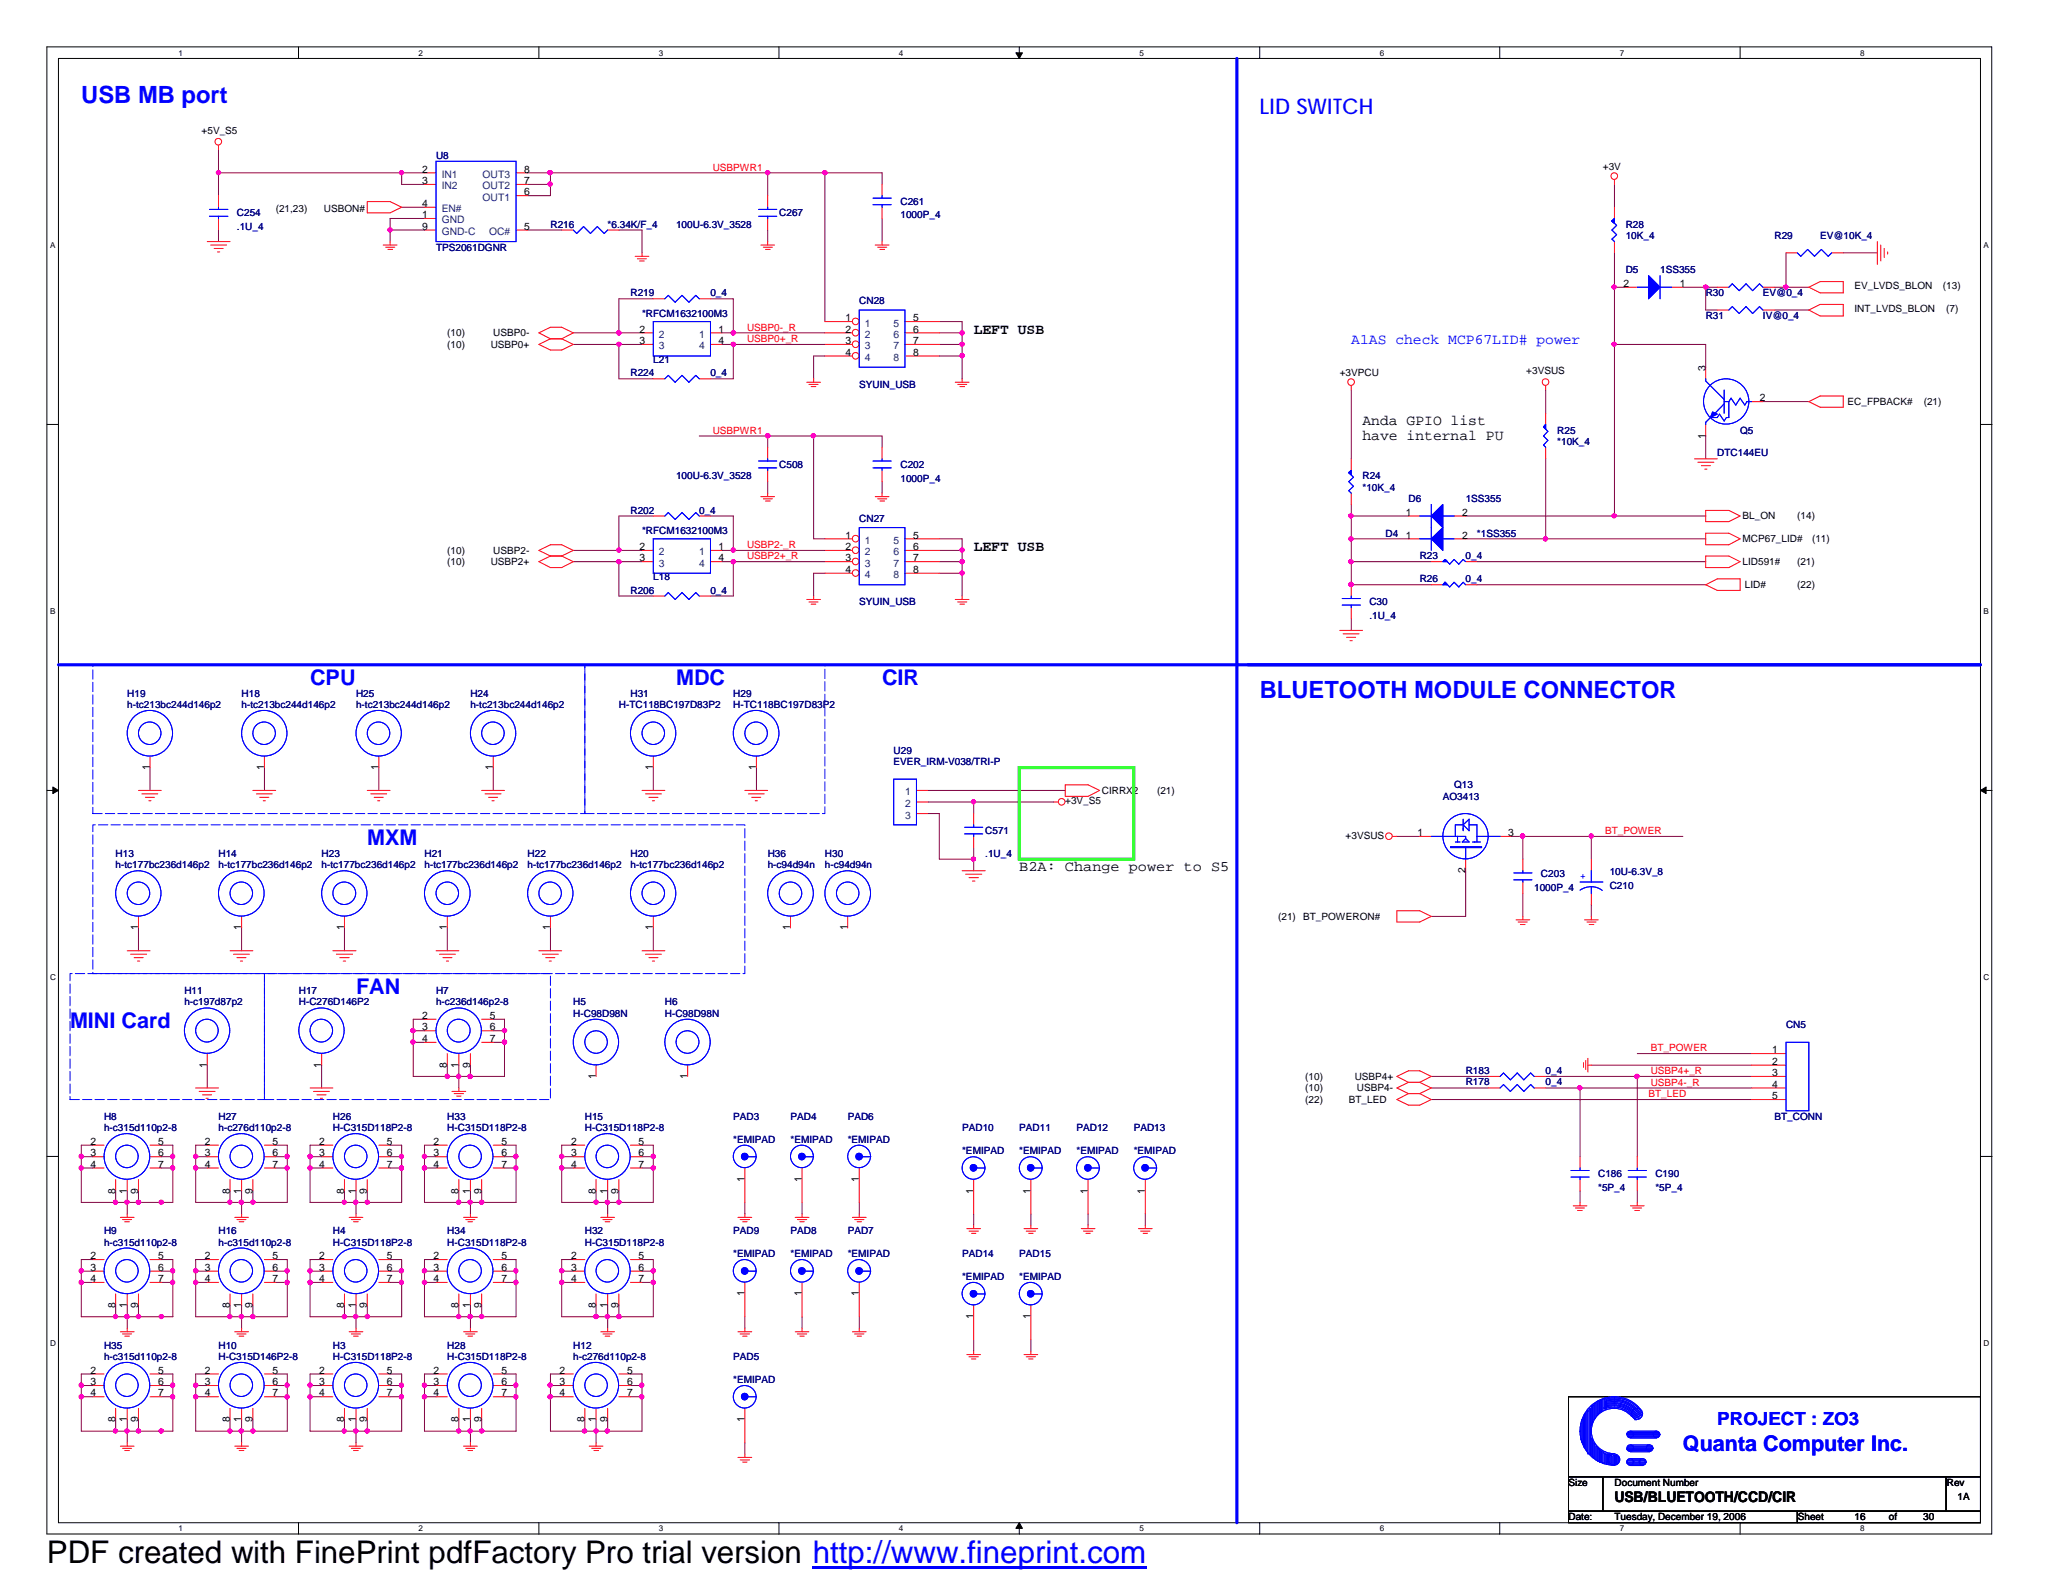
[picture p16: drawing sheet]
<svg xmlns="http://www.w3.org/2000/svg" width="279mm" height="216mm" viewBox="0 0 279 216" stroke-linecap="round" stroke-linejoin="round" font-family="sans-serif">
<defs><g id="words">
<text font-size="4.2" x="6.3" y="211.7">PDF created with FinePrint pdfFactory Pro trial version http://www.fineprint.com</text>
<g font-size="3.2" fill="#00f">
<text x="11" y="14">USB MB port</text>
<text x="170.6" y="94.5">BLUETOOTH MODULE CONNECTOR</text>
</g>
<g font-size="2.9" fill="#00f">
<text x="170.6" y="15.5">LID SWITCH</text>
<text x="42" y="92.8">CPU</text>
<text x="91.6" y="92.8">MDC</text>
<text x="119.5" y="92.8">CIR</text>
<text x="49.7" y="114.4">MXM</text>
<text x="48.2" y="134.6">FAN</text>
<text x="9.5" y="139.2">MINI Card</text>
<text x="227.9" y="196.6">Quanta Computer Inc.</text>
</g>
<text font-size="2.5" fill="#00f" x="232.6" y="193">PROJECT : ZO3</text>
<g font-size="2">
<text x="131.9" y="45.2">LEFT USB</text>
<text x="184.5" y="57.5">Anda GPIO list</text>
<text x="184.5" y="59.6">have internal PU</text>
<text x="131.9" y="74.6">LEFT USB</text>
<text x="138" y="117.9">B2A: Change power to S5</text>
<text x="218.7" y="203.5">USB/BLUETOOTH/CCD/CIR</text>
</g>
<text font-size="2" fill="#00f" x="183" y="46.7">A1AS check MCP67LID# power</text>
<g font-size="1.4">
<text x="27.3" y="18.1">+5V_S5</text>
<text x="57.2" y="23.4">2</text>
<text x="71" y="23.4">8</text>
<text x="217.1" y="23.1">+3V</text>
<text x="37.3" y="28.7">(21,23)</text>
<text x="43.9" y="28.7">USBON#</text>
<text x="57.2" y="28">4</text>
<text x="57.2" y="29.5">1</text>
<text x="57.2" y="24.9">3</text>
<text x="71" y="26.5">6</text>
<text x="71" y="24.9">7</text>
<text x="57.2" y="31.1">9</text>
<text x="71" y="31.1">5</text>
<text x="219.9" y="38.9">2</text>
<text x="227.5" y="38.9">1</text>
<text x="251.2" y="39.2">EV_LVDS_BLON</text>
<text x="263.1" y="39.2">(13)</text>
<text x="60.6" y="45.6">(10)</text>
<text x="60.6" y="47.1">(10)</text>
<text x="66.5" y="47.1">USBP0+</text>
<text x="66.8" y="45.6">USBP0-</text>
<text x="86.6" y="46.6">3</text>
<text x="86.6" y="45">2</text>
<text x="97.3" y="45">1</text>
<text x="97.3" y="46.6">4</text>
<text x="114.5" y="43.5">1</text>
<text x="114.5" y="45">2</text>
<text x="114.5" y="46.6">3</text>
<text x="123.7" y="43.5">5</text>
<text x="123.7" y="45">6</text>
<text x="123.7" y="46.6">7</text>
<text x="251.2" y="42.3">INT_LVDS_BLON</text>
<text x="263.6" y="42.3">(7)</text>
<text x="114.5" y="48.2">4</text>
<text x="123.7" y="48.2">8</text>
<text x="181.4" y="51">+3VPCU</text>
<text x="206.7" y="50.7">+3VSUS</text>
<text x="231" y="50.2" transform="rotate(-90 231 50.2)">3</text>
<text x="231" y="59.4" transform="rotate(-90 231 59.4)">1</text>
<text x="238.3" y="54.4">2</text>
<text x="250.2" y="54.9">EC_FPBACK#</text>
<text x="260.5" y="54.9">(21)</text>
<text x="190.4" y="69.8">1</text>
<text x="198" y="69.8">2</text>
<text x="236" y="70.4">BL_ON</text>
<text x="243.4" y="70.4">(14)</text>
<text x="60.6" y="75">(10)</text>
<text x="60.6" y="76.5">(10)</text>
<text x="66.5" y="76.5">USBP2+</text>
<text x="66.8" y="75">USBP2-</text>
<text x="86.6" y="76">3</text>
<text x="86.6" y="74.5">2</text>
<text x="97.3" y="74.5">1</text>
<text x="97.3" y="76">4</text>
<text x="114.5" y="72.9">1</text>
<text x="114.5" y="74.5">2</text>
<text x="114.5" y="76">3</text>
<text x="114.5" y="77.6">4</text>
<text x="123.7" y="72.9">5</text>
<text x="123.7" y="74.5">6</text>
<text x="123.7" y="77.6">8</text>
<text x="123.7" y="76">7</text>
<text x="190.4" y="72.9">1</text>
<text x="198" y="72.9">2</text>
<text x="236" y="73.4">MCP67_LID#</text>
<text x="236" y="76.5">LID591#</text>
<text x="243.4" y="76.5">(21)</text>
<text x="245.4" y="73.4">(11)</text>
<text x="236.3" y="79.6">LID#</text>
<text x="243.4" y="79.6">(22)</text>
<text x="20.3" y="104.4" transform="rotate(-90 20.3 104.4)">1</text>
<text x="35.8" y="104.4" transform="rotate(-90 35.8 104.4)">1</text>
<text x="51.3" y="104.4" transform="rotate(-90 51.3 104.4)">1</text>
<text x="66.8" y="104.4" transform="rotate(-90 66.8 104.4)">1</text>
<text x="88.4" y="104.4" transform="rotate(-90 88.4 104.4)">1</text>
<text x="102.4" y="104.4" transform="rotate(-90 102.4 104.4)">1</text>
<text x="149.2" y="107.5">CIRRX2</text>
<text x="156.7" y="107.5">(21)</text>
<text x="144.3" y="108.9">+3V_S5</text>
<text x="182.2" y="113.6">+3VSUS</text>
<text x="192" y="113.2">1</text>
<text x="204.3" y="113.2">3</text>
<text x="198.5" y="118.3" transform="rotate(-90 198.5 118.3)">2</text>
<text x="173.1" y="124.6">(21)</text>
<text x="176.5" y="124.6">BT_POWERON#</text>
<text x="18.7" y="126" transform="rotate(-90 18.7 126)">1</text>
<text x="32.7" y="126" transform="rotate(-90 32.7 126)">1</text>
<text x="46.6" y="126" transform="rotate(-90 46.6 126)">1</text>
<text x="60.5" y="126" transform="rotate(-90 60.5 126)">1</text>
<text x="74.5" y="126" transform="rotate(-90 74.5 126)">1</text>
<text x="88.4" y="126" transform="rotate(-90 88.4 126)">1</text>
<text x="107" y="126" transform="rotate(-90 107 126)">1</text>
<text x="114.8" y="126" transform="rotate(-90 114.8 126)">1</text>
<text x="57.2" y="138">2</text>
<text x="57.2" y="139.6">3</text>
<text x="57.2" y="141.1">4</text>
<text x="66.3" y="138">5</text>
<text x="66.3" y="139.6">6</text>
<text x="66.3" y="141.1">7</text>
<text x="240" y="142.7">1</text>
<text x="28" y="144.6" transform="rotate(-90 28 144.6)">1</text>
<text x="43.5" y="144.6" transform="rotate(-90 43.5 144.6)">1</text>
<text x="60.5" y="144.6" transform="rotate(-90 60.5 144.6)">8</text>
<text x="62.1" y="144.6" transform="rotate(-90 62.1 144.6)">1</text>
<text x="63.7" y="144.6" transform="rotate(-90 63.7 144.6)">9</text>
<text x="80.7" y="146.2" transform="rotate(-90 80.7 146.2)">1</text>
<text x="93.1" y="146.2" transform="rotate(-90 93.1 146.2)">1</text>
<text x="176.8" y="149.4">(22)</text>
<text x="176.8" y="147.8">(10)</text>
<text x="176.8" y="146.3">(10)</text>
<text x="182.7" y="149.4">BT_LED</text>
<text x="183.5" y="146.3">USBP4+</text>
<text x="183.8" y="147.8">USBP4-</text>
<text x="240" y="144.2">2</text>
<text x="240" y="145.8">3</text>
<text x="240" y="147.3">4</text>
<text x="240" y="148.9">5</text>
<text x="12.2" y="155.1">2</text>
<text x="21.4" y="155.1">5</text>
<text x="27.7" y="155.1">2</text>
<text x="36.9" y="155.1">5</text>
<text x="43.2" y="155.1">2</text>
<text x="52.4" y="155.1">5</text>
<text x="58.7" y="155.1">2</text>
<text x="67.9" y="155.1">5</text>
<text x="77.3" y="155.1">2</text>
<text x="86.5" y="155.1">5</text>
<text x="12.2" y="156.6">3</text>
<text x="12.2" y="158.2">4</text>
<text x="15.6" y="161.7" transform="rotate(-90 15.6 161.7)">8</text>
<text x="17.2" y="161.7" transform="rotate(-90 17.2 161.7)">1</text>
<text x="18.7" y="161.7" transform="rotate(-90 18.7 161.7)">9</text>
<text x="21.4" y="156.6">6</text>
<text x="21.4" y="158.2">7</text>
<text x="27.7" y="156.6">3</text>
<text x="27.7" y="158.2">4</text>
<text x="31.1" y="161.7" transform="rotate(-90 31.1 161.7)">8</text>
<text x="32.7" y="161.7" transform="rotate(-90 32.7 161.7)">1</text>
<text x="34.2" y="161.7" transform="rotate(-90 34.2 161.7)">9</text>
<text x="36.9" y="156.6">6</text>
<text x="36.9" y="158.2">7</text>
<text x="43.2" y="156.6">3</text>
<text x="43.2" y="158.2">4</text>
<text x="46.6" y="161.7" transform="rotate(-90 46.6 161.7)">8</text>
<text x="48.2" y="161.7" transform="rotate(-90 48.2 161.7)">1</text>
<text x="49.7" y="161.7" transform="rotate(-90 49.7 161.7)">9</text>
<text x="52.4" y="156.6">6</text>
<text x="52.4" y="158.2">7</text>
<text x="58.7" y="156.6">3</text>
<text x="58.7" y="158.2">4</text>
<text x="62.1" y="161.7" transform="rotate(-90 62.1 161.7)">8</text>
<text x="63.7" y="161.7" transform="rotate(-90 63.7 161.7)">1</text>
<text x="65.2" y="161.7" transform="rotate(-90 65.2 161.7)">9</text>
<text x="67.9" y="156.6">6</text>
<text x="67.9" y="158.2">7</text>
<text x="77.3" y="156.6">3</text>
<text x="77.3" y="158.2">4</text>
<text x="80.7" y="161.7" transform="rotate(-90 80.7 161.7)">8</text>
<text x="82.3" y="161.7" transform="rotate(-90 82.3 161.7)">1</text>
<text x="83.8" y="161.7" transform="rotate(-90 83.8 161.7)">9</text>
<text x="86.5" y="156.6">6</text>
<text x="86.5" y="158.2">7</text>
<text x="100.8" y="160.1" transform="rotate(-90 100.8 160.1)">1</text>
<text x="108.6" y="160.1" transform="rotate(-90 108.6 160.1)">1</text>
<text x="116.3" y="160.1" transform="rotate(-90 116.3 160.1)">1</text>
<text x="131.8" y="161.7" transform="rotate(-90 131.8 161.7)">1</text>
<text x="139.6" y="161.7" transform="rotate(-90 139.6 161.7)">1</text>
<text x="147.3" y="161.7" transform="rotate(-90 147.3 161.7)">1</text>
<text x="155.1" y="161.7" transform="rotate(-90 155.1 161.7)">1</text>
<text x="12.2" y="170.6">2</text>
<text x="12.2" y="172.1">3</text>
<text x="12.2" y="173.7">4</text>
<text x="21.4" y="170.6">5</text>
<text x="21.4" y="172.1">6</text>
<text x="21.4" y="173.7">7</text>
<text x="27.7" y="170.6">2</text>
<text x="27.7" y="172.1">3</text>
<text x="27.7" y="173.7">4</text>
<text x="36.9" y="170.6">5</text>
<text x="36.9" y="172.1">6</text>
<text x="36.9" y="173.7">7</text>
<text x="43.2" y="170.6">2</text>
<text x="43.2" y="172.1">3</text>
<text x="43.2" y="173.7">4</text>
<text x="52.4" y="170.6">5</text>
<text x="52.4" y="172.1">6</text>
<text x="52.4" y="173.7">7</text>
<text x="58.7" y="170.6">2</text>
<text x="58.7" y="172.1">3</text>
<text x="58.7" y="173.7">4</text>
<text x="67.9" y="170.6">5</text>
<text x="67.9" y="172.1">6</text>
<text x="67.9" y="173.7">7</text>
<text x="77.3" y="170.6">2</text>
<text x="77.3" y="172.1">3</text>
<text x="77.3" y="173.7">4</text>
<text x="86.5" y="170.6">5</text>
<text x="86.5" y="172.1">6</text>
<text x="86.5" y="173.7">7</text>
<text x="15.6" y="177.2" transform="rotate(-90 15.6 177.2)">8</text>
<text x="17.2" y="177.2" transform="rotate(-90 17.2 177.2)">1</text>
<text x="18.7" y="177.2" transform="rotate(-90 18.7 177.2)">9</text>
<text x="31.1" y="177.2" transform="rotate(-90 31.1 177.2)">8</text>
<text x="32.7" y="177.2" transform="rotate(-90 32.7 177.2)">1</text>
<text x="34.2" y="177.2" transform="rotate(-90 34.2 177.2)">9</text>
<text x="46.6" y="177.2" transform="rotate(-90 46.6 177.2)">8</text>
<text x="48.2" y="177.2" transform="rotate(-90 48.2 177.2)">1</text>
<text x="49.7" y="177.2" transform="rotate(-90 49.7 177.2)">9</text>
<text x="62.1" y="177.2" transform="rotate(-90 62.1 177.2)">8</text>
<text x="63.7" y="177.2" transform="rotate(-90 63.7 177.2)">1</text>
<text x="65.2" y="177.2" transform="rotate(-90 65.2 177.2)">9</text>
<text x="80.7" y="177.2" transform="rotate(-90 80.7 177.2)">8</text>
<text x="82.3" y="177.2" transform="rotate(-90 82.3 177.2)">1</text>
<text x="83.8" y="177.2" transform="rotate(-90 83.8 177.2)">9</text>
<text x="100.8" y="175.6" transform="rotate(-90 100.8 175.6)">1</text>
<text x="108.6" y="175.6" transform="rotate(-90 108.6 175.6)">1</text>
<text x="116.3" y="175.6" transform="rotate(-90 116.3 175.6)">1</text>
<text x="131.8" y="178.7" transform="rotate(-90 131.8 178.7)">1</text>
<text x="139.6" y="178.7" transform="rotate(-90 139.6 178.7)">1</text>
<text x="12.2" y="186.1">2</text>
<text x="12.2" y="187.6">3</text>
<text x="12.2" y="189.1">4</text>
<text x="21.4" y="186.1">5</text>
<text x="21.4" y="187.6">6</text>
<text x="21.4" y="189.1">7</text>
<text x="27.7" y="186.1">2</text>
<text x="27.7" y="187.6">3</text>
<text x="27.7" y="189.1">4</text>
<text x="36.9" y="186.1">5</text>
<text x="36.9" y="187.6">6</text>
<text x="36.9" y="189.1">7</text>
<text x="43.2" y="186.1">2</text>
<text x="43.2" y="187.6">3</text>
<text x="43.2" y="189.1">4</text>
<text x="52.4" y="186.1">5</text>
<text x="52.4" y="187.6">6</text>
<text x="52.4" y="189.1">7</text>
<text x="58.7" y="186.1">2</text>
<text x="58.7" y="187.6">3</text>
<text x="58.7" y="189.1">4</text>
<text x="67.9" y="186.1">5</text>
<text x="67.9" y="187.6">6</text>
<text x="67.9" y="189.1">7</text>
<text x="75.8" y="186.1">2</text>
<text x="75.8" y="187.6">3</text>
<text x="75.8" y="189.1">4</text>
<text x="84.9" y="186.1">5</text>
<text x="84.9" y="187.6">6</text>
<text x="84.9" y="189.1">7</text>
<text x="15.6" y="192.7" transform="rotate(-90 15.6 192.7)">8</text>
<text x="17.2" y="192.7" transform="rotate(-90 17.2 192.7)">1</text>
<text x="18.7" y="192.7" transform="rotate(-90 18.7 192.7)">9</text>
<text x="31.1" y="192.7" transform="rotate(-90 31.1 192.7)">8</text>
<text x="32.7" y="192.7" transform="rotate(-90 32.7 192.7)">1</text>
<text x="34.2" y="192.7" transform="rotate(-90 34.2 192.7)">9</text>
<text x="46.6" y="192.7" transform="rotate(-90 46.6 192.7)">8</text>
<text x="48.2" y="192.7" transform="rotate(-90 48.2 192.7)">1</text>
<text x="49.7" y="192.7" transform="rotate(-90 49.7 192.7)">9</text>
<text x="62.1" y="192.7" transform="rotate(-90 62.1 192.7)">8</text>
<text x="63.7" y="192.7" transform="rotate(-90 63.7 192.7)">1</text>
<text x="65.2" y="192.7" transform="rotate(-90 65.2 192.7)">9</text>
<text x="79.2" y="192.7" transform="rotate(-90 79.2 192.7)">8</text>
<text x="80.7" y="192.7" transform="rotate(-90 80.7 192.7)">1</text>
<text x="82.3" y="192.7" transform="rotate(-90 82.3 192.7)">9</text>
<text x="100.8" y="192.7" transform="rotate(-90 100.8 192.7)">1</text>
<text x="212.4" y="201.3">Size</text>
<text x="218.7" y="201.3">Document Number</text>
<text x="263.7" y="201.3">Rev</text>
<text x="265.1" y="203.1">1A</text>
<text x="212.4" y="205.9">Date:</text>
<text x="218.7" y="205.9">Tuesday, December 19, 2006</text>
<text x="243.5" y="205.9">Sheet</text>
<text x="251.2" y="205.9">16</text>
<text x="255.8" y="205.9">of</text>
<text x="260.5" y="205.9">30</text>
</g>
<g font-size="1.4" fill="#000080">
<text x="59.1" y="21.5">U8</text>
<text x="32.1" y="29.3">C254</text>
<text x="105.5" y="29.3">C267</text>
<text x="122" y="27.7">C261</text>
<text x="122" y="29.6">1000P_4</text>
<text x="32.1" y="31.2">.1U_4</text>
<text x="59.1" y="34">TPS2061DGNR</text>
<text x="74.5" y="30.8">R216</text>
<text x="82.3" y="30.8">*6.34K/F_4</text>
<text x="91.6" y="30.8">100U-6.3V_3528</text>
<text x="220.2" y="30.8">R28</text>
<text x="220.2" y="32.4">10K_4</text>
<text x="240.3" y="32.4">R29</text>
<text x="246.5" y="32.4">EV@10K_4</text>
<text x="85.4" y="40.1">R219</text>
<text x="96.2" y="40.1">0_4</text>
<text x="116.4" y="41.2">CN28</text>
<text x="220.2" y="37">D5</text>
<text x="224.8" y="37">1SS355</text>
<text x="231" y="40.1">R30</text>
<text x="238.8" y="40.1">EV@0_4</text>
<text x="87" y="42.9">*RFCM1632100M3</text>
<text x="231" y="43.2">R31</text>
<text x="238.8" y="43.2">IV@0_4</text>
<text x="85.4" y="51">R224</text>
<text x="88.5" y="49.1">L21</text>
<text x="96.2" y="51">0_4</text>
<text x="116.4" y="52.5">SYUIN_USB</text>
<text x="210.9" y="58.7">R25</text>
<text x="235.7" y="58.7">Q5</text>
<text x="91.6" y="64.9">100U-6.3V_3528</text>
<text x="105.5" y="63.4">C508</text>
<text x="122" y="63.4">C202</text>
<text x="122" y="65.2">1000P_4</text>
<text x="184.5" y="64.9">R24</text>
<text x="210.9" y="60.3">*10K_4</text>
<text x="232.6" y="61.8">DTC144EU</text>
<text x="85.4" y="69.6">R202</text>
<text x="94.7" y="69.6">0_4</text>
<text x="116.4" y="70.7">CN27</text>
<text x="184.5" y="66.5">*10K_4</text>
<text x="190.8" y="68">D6</text>
<text x="198.5" y="68">1SS355</text>
<text x="87" y="72.3">*RFCM1632100M3</text>
<text x="187.7" y="72.7">D4</text>
<text x="192.3" y="75.8">R23</text>
<text x="198.5" y="75.8">0_4</text>
<text x="200" y="72.7">*1SS355</text>
<text x="85.4" y="80.4">R206</text>
<text x="88.5" y="78.6">L18</text>
<text x="96.2" y="80.4">0_4</text>
<text x="116.4" y="82">SYUIN_USB</text>
<text x="185.5" y="82">C30</text>
<text x="185.5" y="83.8">.1U_4</text>
<text x="192.3" y="78.9">R26</text>
<text x="198.5" y="78.9">0_4</text>
<text x="17.2" y="94.4">H19</text>
<text x="17.2" y="95.9">h-tc213bc244d146p2</text>
<text x="32.7" y="94.4">H18</text>
<text x="32.7" y="95.9">h-tc213bc244d146p2</text>
<text x="48.2" y="94.4">H25</text>
<text x="48.2" y="95.9">h-tc213bc244d146p2</text>
<text x="63.7" y="94.4">H24</text>
<text x="63.7" y="95.9">h-tc213bc244d146p2</text>
<text x="83.8" y="95.9">H-TC118BC197D83P2</text>
<text x="85.4" y="94.4">H31</text>
<text x="99.3" y="94.4">H29</text>
<text x="99.3" y="95.9">H-TC118BC197D83P2</text>
<text x="121" y="102.1">U29</text>
<text x="121" y="103.7">EVER_IRM-V038/TRI-P</text>
<text x="196.9" y="106.8">Q13</text>
<text x="133.4" y="112.9">C571</text>
<text x="195.4" y="108.3">AO3413</text>
<text x="15.7" y="116">H13</text>
<text x="15.7" y="117.6">h-tc177bc236d146p2</text>
<text x="29.6" y="116">H14</text>
<text x="29.6" y="117.6">h-tc177bc236d146p2</text>
<text x="43.6" y="116">H23</text>
<text x="43.6" y="117.6">h-tc177bc236d146p2</text>
<text x="57.5" y="116">H21</text>
<text x="57.5" y="117.6">h-tc177bc236d146p2</text>
<text x="71.5" y="116">H22</text>
<text x="71.5" y="117.6">h-tc177bc236d146p2</text>
<text x="85.4" y="116">H20</text>
<text x="85.4" y="117.6">h-tc177bc236d146p2</text>
<text x="104" y="116">H36</text>
<text x="104" y="117.6">h-c94d94n</text>
<text x="111.7" y="116">H30</text>
<text x="111.7" y="117.6">h-c94d94n</text>
<text x="133.4" y="116">.1U_4</text>
<text x="208.7" y="118.8">C203</text>
<text x="218" y="118.5">10U-6.3V_8</text>
<text x="207.8" y="120.7">1000P_4</text>
<text x="218" y="120.4">C210</text>
<text x="25" y="134.7">H11</text>
<text x="25" y="136.2">h-c197d87p2</text>
<text x="40.5" y="134.7">H17</text>
<text x="40.5" y="136.2">H-C276D146P2</text>
<text x="59.1" y="134.7">H7</text>
<text x="59.1" y="136.2">h-c236d146p2-8</text>
<text x="77.6" y="136.2">H5</text>
<text x="77.6" y="137.8">H-C98D98N</text>
<text x="90" y="136.2">H6</text>
<text x="90" y="137.8">H-C98D98N</text>
<text x="241.9" y="139.3">CN5</text>
<text x="198.5" y="147">R178</text>
<text x="198.5" y="145.5">R183</text>
<text x="209.3" y="147">0_4</text>
<text x="209.3" y="145.5">0_4</text>
<text x="14.1" y="151.7">H8</text>
<text x="14.1" y="153.2">h-c315d110p2-8</text>
<text x="29.6" y="151.7">H27</text>
<text x="29.6" y="153.2">h-c276d110p2-8</text>
<text x="45.1" y="151.7">H26</text>
<text x="45.1" y="153.2">H-C315D118P2-8</text>
<text x="60.6" y="151.7">H33</text>
<text x="60.6" y="153.2">H-C315D118P2-8</text>
<text x="79.2" y="151.7">H15</text>
<text x="79.2" y="153.2">H-C315D118P2-8</text>
<text x="99.3" y="151.7">PAD3</text>
<text x="99.3" y="154.8">*EMIPAD</text>
<text x="107.1" y="151.7">PAD4</text>
<text x="107.1" y="154.8">*EMIPAD</text>
<text x="114.8" y="151.7">PAD6</text>
<text x="114.8" y="154.8">*EMIPAD</text>
<text x="130.3" y="153.2">PAD10</text>
<text x="138" y="153.2">PAD11</text>
<text x="145.8" y="153.2">PAD12</text>
<text x="153.5" y="153.2">PAD13</text>
<text x="240.3" y="151.7">BT_CONN</text>
<text x="130.3" y="156.3">*EMIPAD</text>
<text x="138" y="156.3">*EMIPAD</text>
<text x="145.8" y="156.3">*EMIPAD</text>
<text x="153.5" y="156.3">*EMIPAD</text>
<text x="216.5" y="159.4">C186</text>
<text x="216.5" y="161.3">*5P_4</text>
<text x="224.2" y="159.4">C190</text>
<text x="224.2" y="161.3">*5P_4</text>
<text x="14.1" y="167.2">H9</text>
<text x="29.6" y="167.2">H16</text>
<text x="45.1" y="167.2">H4</text>
<text x="60.6" y="167.2">H34</text>
<text x="79.2" y="167.2">H32</text>
<text x="99.3" y="167.2">PAD9</text>
<text x="107.1" y="167.2">PAD8</text>
<text x="114.8" y="167.2">PAD7</text>
<text x="14.1" y="168.7">h-c315d110p2-8</text>
<text x="29.6" y="168.7">h-c315d110p2-8</text>
<text x="45.1" y="168.7">H-C315D118P2-8</text>
<text x="60.6" y="168.7">H-C315D118P2-8</text>
<text x="79.2" y="168.7">H-C315D118P2-8</text>
<text x="99.3" y="170.3">*EMIPAD</text>
<text x="107.1" y="170.3">*EMIPAD</text>
<text x="114.8" y="170.3">*EMIPAD</text>
<text x="130.3" y="170.3">PAD14</text>
<text x="130.3" y="173.4">*EMIPAD</text>
<text x="138" y="170.3">PAD15</text>
<text x="138" y="173.4">*EMIPAD</text>
<text x="14.1" y="182.7">H35</text>
<text x="14.1" y="184.2">h-c315d110p2-8</text>
<text x="29.6" y="182.7">H10</text>
<text x="29.6" y="184.2">H-C315D146P2-8</text>
<text x="45.1" y="182.7">H3</text>
<text x="45.1" y="184.2">H-C315D118P2-8</text>
<text x="60.6" y="182.7">H28</text>
<text x="60.6" y="184.2">H-C315D118P2-8</text>
<text x="77.6" y="182.7">H12</text>
<text x="77.6" y="184.2">h-c276d110p2-8</text>
<text x="99.3" y="184.2">PAD5</text>
<text x="99.3" y="187.3">*EMIPAD</text>
</g>
<g font-size="1.4" fill="#f00">
<text x="96.5" y="23.1">USBPWR1</text>
<text x="101.2" y="46.4">USBP0+_R</text>
<text x="101.2" y="44.8">USBP0-_R</text>
<text x="96.5" y="58.8">USBPWR1</text>
<text x="101.2" y="75.8">USBP2+_R</text>
<text x="101.2" y="74.3">USBP2-_R</text>
<text x="217.4" y="113">BT_POWER</text>
<text x="223.6" y="142.4">BT_POWER</text>
<text x="223.3" y="148.6">BT_LED</text>
<text x="223.6" y="145.5">USBP4+_R</text>
<text x="223.6" y="147.1">USBP4-_R</text>
</g>
<g font-size="1.4" fill="#004080">
<text x="59.8" y="24.1">IN1</text>
<text x="59.8" y="28.7">EN#</text>
<text x="59.8" y="25.7">IN2</text>
<text x="65.4" y="27.2">OUT1</text>
<text x="65.4" y="25.7">OUT2</text>
<text x="65.4" y="24.1">OUT3</text>
<text x="59.8" y="30.3">GND</text>
<text x="59.8" y="31.8">GND-C</text>
<text x="66.3" y="31.8">OC#</text>
<text x="89.2" y="47.3">3</text>
<text x="89.2" y="45.8">2</text>
<text x="94.7" y="45.8">1</text>
<text x="94.7" y="47.3">4</text>
<text x="117.1" y="44.2">1</text>
<text x="117.1" y="45.8">2</text>
<text x="117.1" y="47.3">3</text>
<text x="121" y="44.2">5</text>
<text x="121" y="45.8">6</text>
<text x="121" y="47.3">7</text>
<text x="117.1" y="48.9">4</text>
<text x="121" y="48.9">8</text>
<text x="89.2" y="76.8">3</text>
<text x="89.2" y="75.2">2</text>
<text x="94.7" y="75.2">1</text>
<text x="94.7" y="76.8">4</text>
<text x="117.1" y="73.7">1</text>
<text x="117.1" y="75.2">2</text>
<text x="117.1" y="76.8">3</text>
<text x="121" y="73.7">5</text>
<text x="121" y="75.2">6</text>
<text x="121" y="76.8">7</text>
<text x="117.1" y="78.3">4</text>
<text x="121" y="78.3">8</text>
<text x="122.6" y="107.7">1</text>
<text x="122.6" y="109.3">2</text>
<text x="122.6" y="110.9">3</text>
</g>
<text font-size="1.4" fill="#00f" x="214" y="119.1">+</text>
<g font-size="1.1">
<text x="24.2" y="7.5">1</text>
<text x="56.7" y="7.5">2</text>
<text x="89.2" y="7.5">3</text>
<text x="121.8" y="7.5">4</text>
<text x="154.3" y="7.5">5</text>
<text x="186.9" y="7.5">6</text>
<text x="219.4" y="7.5">7</text>
<text x="251.9" y="7.5">8</text>
<text x="6.8" y="33.7">A</text>
<text x="268.6" y="33.7">A</text>
<text x="6.8" y="83.2">B</text>
<text x="268.6" y="83.2">B</text>
<text x="6.8" y="132.8">C</text>
<text x="268.6" y="132.8">C</text>
<text x="6.8" y="182.4">D</text>
<text x="268.6" y="182.4">D</text>
<text x="24.2" y="207.4">1</text>
<text x="56.7" y="207.4">2</text>
<text x="89.2" y="207.4">3</text>
<text x="121.8" y="207.4">4</text>
<text x="154.3" y="207.4">5</text>
<text x="186.9" y="207.4">6</text>
<text x="219.4" y="207.4">7</text>
<text x="251.9" y="207.4">8</text>
</g>
</g></defs>
<g fill="none" stroke="#000" stroke-width=".14">
<path d="M6.3 6.3h263.4v201.5h-263.4zM7.9 7.9h260.3v198.3h-260.3zM40.4 6.3v1.6M73 6.3v1.6M105.5 6.3v1.6M138 6.3v1.6M170.6 6.3v1.6M203.1 6.3v1.6M235.7 6.3v1.6M6.3 57.5h1.6M268.2 57.5h1.6M6.3 107.1h1.6"/>
<path d="M268.2 107.1h1.6M6.3 156.6h1.6M268.2 156.6h1.6M212.4 189.2h55.8v10.8h-55.8zM40.4 206.2v1.6M73 206.2v1.6M105.5 206.2v1.6M138 206.2v1.6M170.6 206.2v1.6M203.1 206.2v1.6M212.4 200h4.7v4.7h-4.7zM212.4 204.7h31v1.5h-31z"/>
<path d="M217.1 200h46.5v4.7h-46.5zM235.7 206.2v1.6M243.4 204.7h24.8v1.5h-24.8zM263.6 200h4.6v4.7h-4.6z"/>
</g>
<g fill="#000" stroke="#000" stroke-width=".14">
<path d="M137.6 7.2h.9l-.5 .7z" fill-rule="evenodd"/>
<path d="M7.2 106.6l.7 .5-.7 .4z" fill-rule="evenodd"/>
<path d="M268.2 107.1l.8-.5v.9z" fill-rule="evenodd"/>
<path d="M138 206.2l.5 .8h-.9z" fill-rule="evenodd"/>
</g>
<g fill="none" stroke="#800040" stroke-width=".14">
<path d="M29.6 23.4h27.9M29.6 20.3v6.2M29.6 31.2v1.5M52.8 31.2h4.7M54.4 28.1h3.1M54.4 23.4v1.6h3.1M57.5 29.6h-4.7v3.1M71.5 31.2h4.6M71.5 25h3M71.5 23.4h48v1.6M74.5 23.4v3.1h-3M83.8 31.2h3.2v3"/>
<path d="M104 23.4v3.1M104 31.2v1.5M111.7 23.4v20.2M119.5 29.6v3.1M218.7 38.9h1.5M218.7 25v3.1M218.7 34.2v35.7M227.9 38.9h4.7M231 38.9v3.1h1.6M240.3 38.9h4.7M241.9 34.2v4.7M249.6 34.2h4.7"/>
<path d="M77.6 46.7h9.4M77.6 45.1h9.4M83.8 46.7v4.6h4.7M88.5 40.5h-4.7v4.6M94.7 59.1h24.8v1.5M96.2 40.5h3.1v4.6M97.8 46.7h13.9M97.8 45.1h13.9M99.3 46.7v4.6h-3.1M104 59.1v1.5M110.2 59.1v13.9h1.5M111.7 48.2h-1.5v3.1"/>
<path d="M127.2 48.2h3.1M127.2 43.6h3.1v7.7M127.2 46.7h3.1M127.2 45.1h3.1M183 52.8v9.3M209.3 52.8v3.2M218.7 46.7h12.3v3M231 59.1v3M238.8 54.4h6.2M240.3 42h4.7M77.6 76.1h9.4M77.6 74.5h9.4"/>
<path d="M83.8 76.1v4.6h4.7M88.5 69.9h-4.7v4.6M96.2 69.9h3.1v4.6M97.8 76.1h13.9M97.8 74.5h13.9M99.3 76.1v4.6h-3.1M104 65.2v1.6M111.7 77.6h-1.5v3.1M119.5 65.2v1.6M127.2 73h3.1v7.7M127.2 77.6h3.1M127.2 76.1h3.1"/>
<path d="M127.2 74.5h3.1M183 76.1h10.8M183 73h7.8M183 69.9h7.8M183 68.3v10.9h10.8M198.5 73h32.5M198.5 69.9h32.5M200 76.1h31M200 79.2h31M209.3 62.1v10.9M183 83.8v1.6M20.3 104v3.1"/>
<path d="M35.8 104v3.1M51.3 104v3.1M66.8 104v3.1M88.5 104v3.1M102.4 104v3.1M125.7 107.1h18.6M125.7 110.2h1.5v6.2h4.7M125.7 108.6h17M131.9 108.6v1.6M131.9 114.8v3.1M189.2 113.3h3.1M198.5 117.9v6.2h-4.7"/>
<path d="M204.7 113.3h23.2M206.2 113.3v3.1M215.5 113.3v3.1M18.8 125.7v3.1M32.7 125.7v3.1M46.7 125.7v3.1M56 139.6h1.5M57.5 138h-1.5v7.8h12.3v-7.8h-1.5M60.6 125.7v3.1M66.8 139.6h1.5M74.5 125.7v3.1M88.5 125.7v3.1"/>
<path d="M206.2 121v3.1M215.5 122.6v1.5M11 156.7h1.6M11 158.2h1.6M12.6 155.1h-1.6v7.8h12.4v-7.8h-1.6M21.8 156.7h1.6M21.8 158.2h1.6M26.5 156.7h1.6M26.5 158.2h1.6M28.1 144.3v3.1M28.1 155.1h-1.6v7.8h12.4v-7.8h-1.6M37.3 156.7h1.6"/>
<path d="M37.3 158.2h1.6M42 156.7h1.6M42 158.2h1.6M43.6 155.1h-1.6v7.8h12.4v-7.8h-1.6M43.6 144.3v3.1M52.8 156.7h1.6M52.8 158.2h1.6M56 141.2h1.5M57.5 156.7h1.6M57.5 158.2h1.6M59.1 155.1h-1.6v7.8h12.4v-7.8h-1.6M60.6 144.3v1.5"/>
<path d="M62.1 144.3v3.1M63.7 144.3v1.5M66.8 141.2h1.5M68.3 156.7h1.6M68.3 158.2h1.6M76.1 156.7h1.5M76.1 158.2h1.5M77.6 155.1h-1.5v7.8h12.4v-7.8h-1.5M87 156.7h1.5M87 158.2h1.5M193.8 145.8h7.8M193.8 147.4h7.8"/>
<path d="M193.8 148.9h43.4M209.3 145.8h27.9M209.3 147.4h27.9M214 147.4v9.3M215.5 144.3h21.7M221.7 142.7h15.5M221.7 145.8v10.9M11 172.2h1.6M11 173.7h1.6M12.6 170.6h-1.6v7.8h12.4v-7.8h-1.6M15.7 161.3v1.6M15.7 176.8v1.6"/>
<path d="M17.2 161.3v3.1M17.2 176.8v3.1M18.8 161.3v1.6M18.8 176.8v1.6M21.8 172.2h1.6M21.8 173.7h1.6M26.5 172.2h1.6M26.5 173.7h1.6M28.1 170.6h-1.6v7.8h12.4v-7.8h-1.6M31.2 161.3v1.6M31.2 176.8v1.6M32.7 161.3v3.1"/>
<path d="M32.7 176.8v3.1M34.2 161.3v1.6M34.2 176.8v1.6M37.3 172.2h1.6M37.3 173.7h1.6M42 172.2h1.6M42 173.7h1.6M43.6 170.6h-1.6v7.8h12.4v-7.8h-1.6M46.7 161.3v1.6M46.7 176.8v1.6M48.2 161.3v3.1M48.2 176.8v3.1"/>
<path d="M49.7 161.3v1.6M49.7 176.8v1.6M52.8 172.2h1.6M52.8 173.7h1.6M57.5 172.2h1.6M57.5 173.7h1.6M59.1 170.6h-1.6v7.8h12.4v-7.8h-1.6M62.1 161.3v1.6M62.1 176.8v1.6M63.7 161.3v3.1M63.7 176.8v3.1M65.2 161.3v1.6"/>
<path d="M65.2 176.8v1.6M68.3 172.2h1.6M68.3 173.7h1.6M76.1 172.2h1.5M76.1 173.7h1.5M77.6 170.6h-1.5v7.8h12.4v-7.8h-1.5M80.7 161.3v1.6M80.7 176.8v1.6M82.3 161.3v3.1M82.3 176.8v3.1M83.8 161.3v1.6M83.8 176.8v1.6"/>
<path d="M87 172.2h1.5M87 173.7h1.5M100.9 162.9v1.5M100.9 178.4v1.5M108.6 162.9v1.5M108.6 178.4v1.5M116.4 162.9v1.5M116.4 178.4v1.5M131.9 164.4v1.5M139.6 164.4v1.5M147.4 164.4v1.5M155.1 164.4v1.5"/>
<path d="M214 161.3v1.6M221.7 161.3v1.6M11 187.7h1.6M11 189.2h1.6M12.6 186.1h-1.6v7.7h12.4v-7.7h-1.6M15.7 192.3v1.5M17.2 192.3v3.1M18.8 192.3v1.5M21.8 187.7h1.6M21.8 189.2h1.6M26.5 187.7h1.6M26.5 189.2h1.6"/>
<path d="M28.1 186.1h-1.6v7.7h12.4v-7.7h-1.6M31.2 192.3v1.5M32.7 192.3v3.1M34.2 192.3v1.5M37.3 187.7h1.6M37.3 189.2h1.6M42 187.7h1.6M42 189.2h1.6M43.6 186.1h-1.6v7.7h12.4v-7.7h-1.6M46.7 192.3v1.5M48.2 192.3v3.1M49.7 192.3v1.5"/>
<path d="M52.8 187.7h1.6M52.8 189.2h1.6M57.5 187.7h1.6M57.5 189.2h1.6M59.1 186.1h-1.6v7.7h12.4v-7.7h-1.6M62.1 192.3v1.5M63.7 192.3v3.1M65.2 192.3v1.5M68.3 187.7h1.6M68.3 189.2h1.6M74.5 187.7h1.6M74.5 189.2h1.6"/>
<path d="M76.1 186.1h-1.6v7.7h12.5v-7.7h-1.6M79.2 192.3v1.5M80.7 192.3v3.1M82.3 192.3v1.5M85.4 187.7h1.6M85.4 189.2h1.6M100.9 195.4v1.5M131.9 181.4v1.6M139.6 181.4v1.6"/>
</g>
<g fill="#f0f" stroke="#f0f" stroke-width=".14">
<circle cx="214" cy="147.3" r=".29"/>
<circle cx="221.7" cy="145.8" r=".3"/>
<circle cx="52.8" cy="31.1" r=".29"/>
<circle cx="104" cy="23.4" r=".29"/>
<circle cx="74.5" cy="23.4" r=".29"/>
<circle cx="74.5" cy="24.9" r=".3"/>
<circle cx="130.3" cy="48.2" r=".3"/>
<circle cx="130.3" cy="46.6" r=".29"/>
<circle cx="99.3" cy="46.6" r=".29"/>
<circle cx="111.7" cy="23.4" r=".29"/>
<circle cx="99.3" cy="45.1" r=".3"/>
<circle cx="130.3" cy="45.1" r=".3"/>
<circle cx="54.4" cy="23.4" r=".29"/>
<circle cx="29.6" cy="23.4" r=".29"/>
<circle cx="104" cy="59" r=".3"/>
<circle cx="130.3" cy="77.6" r=".29"/>
<circle cx="83.8" cy="76.1" r=".3"/>
<circle cx="83.8" cy="74.5" r=".3"/>
<circle cx="130.3" cy="76.1" r=".3"/>
<circle cx="99.3" cy="76.1" r=".3"/>
<circle cx="99.3" cy="74.5" r=".3"/>
<circle cx="130.3" cy="74.5" r=".3"/>
<circle cx="83.8" cy="46.6" r=".29"/>
<circle cx="83.8" cy="45.1" r=".3"/>
<circle cx="110.2" cy="59" r=".3"/>
<circle cx="183" cy="69.9" r=".29"/>
<circle cx="183" cy="79.2" r=".3"/>
<circle cx="183" cy="73" r=".3"/>
<circle cx="209.3" cy="73" r=".29"/>
<circle cx="183" cy="76.1" r=".3"/>
<circle cx="231" cy="38.9" r=".29"/>
<circle cx="218.6" cy="69.9" r=".29"/>
<circle cx="218.6" cy="46.6" r=".29"/>
<circle cx="241.9" cy="38.9" r=".29"/>
<circle cx="218.6" cy="38.9" r=".29"/>
<circle cx="206.2" cy="113.2" r=".3"/>
<circle cx="215.5" cy="113.2" r=".3"/>
<circle cx="11" cy="156.6" r=".3"/>
<circle cx="11" cy="158.2" r=".3"/>
<circle cx="15.6" cy="162.8" r=".29"/>
<circle cx="23.4" cy="156.6" r=".29"/>
<circle cx="23.4" cy="158.2" r=".29"/>
<circle cx="21.9" cy="162.8" r=".29"/>
<circle cx="17.2" cy="162.8" r=".29"/>
<circle cx="11" cy="172.1" r=".3"/>
<circle cx="11" cy="173.7" r=".3"/>
<circle cx="15.6" cy="178.3" r=".29"/>
<circle cx="23.4" cy="172.1" r=".29"/>
<circle cx="23.4" cy="173.7" r=".29"/>
<circle cx="21.9" cy="178.3" r=".29"/>
<circle cx="17.2" cy="178.3" r=".29"/>
<circle cx="11" cy="187.6" r=".3"/>
<circle cx="11" cy="189.2" r=".3"/>
<circle cx="15.6" cy="193.8" r=".29"/>
<circle cx="23.4" cy="187.6" r=".29"/>
<circle cx="23.4" cy="189.2" r=".29"/>
<circle cx="21.9" cy="193.8" r=".29"/>
<circle cx="17.2" cy="193.8" r=".29"/>
<circle cx="26.5" cy="156.6" r=".3"/>
<circle cx="26.5" cy="158.2" r=".3"/>
<circle cx="31.1" cy="162.8" r=".29"/>
<circle cx="38.9" cy="156.6" r=".29"/>
<circle cx="38.9" cy="158.2" r=".29"/>
<circle cx="34.3" cy="162.8" r=".29"/>
<circle cx="32.7" cy="162.8" r=".29"/>
<circle cx="26.5" cy="187.6" r=".3"/>
<circle cx="26.5" cy="189.2" r=".3"/>
<circle cx="31.1" cy="193.8" r=".29"/>
<circle cx="38.9" cy="187.6" r=".29"/>
<circle cx="38.9" cy="189.2" r=".29"/>
<circle cx="34.3" cy="193.8" r=".29"/>
<circle cx="32.7" cy="193.8" r=".29"/>
<circle cx="26.5" cy="172.1" r=".3"/>
<circle cx="26.5" cy="173.7" r=".3"/>
<circle cx="31.1" cy="178.3" r=".29"/>
<circle cx="38.9" cy="172.1" r=".29"/>
<circle cx="38.9" cy="173.7" r=".29"/>
<circle cx="34.3" cy="178.3" r=".29"/>
<circle cx="32.7" cy="178.3" r=".29"/>
<circle cx="42" cy="156.6" r=".3"/>
<circle cx="42" cy="158.2" r=".3"/>
<circle cx="46.6" cy="162.8" r=".29"/>
<circle cx="54.4" cy="156.6" r=".29"/>
<circle cx="54.4" cy="158.2" r=".29"/>
<circle cx="49.7" cy="162.8" r=".29"/>
<circle cx="48.2" cy="162.8" r=".29"/>
<circle cx="42" cy="172.1" r=".3"/>
<circle cx="42" cy="173.7" r=".3"/>
<circle cx="46.6" cy="178.3" r=".29"/>
<circle cx="54.4" cy="172.1" r=".29"/>
<circle cx="54.4" cy="173.7" r=".29"/>
<circle cx="49.7" cy="178.3" r=".29"/>
<circle cx="48.2" cy="178.3" r=".29"/>
<circle cx="42" cy="187.6" r=".3"/>
<circle cx="42" cy="189.2" r=".3"/>
<circle cx="46.6" cy="193.8" r=".29"/>
<circle cx="54.4" cy="187.6" r=".29"/>
<circle cx="54.4" cy="189.2" r=".29"/>
<circle cx="49.7" cy="193.8" r=".29"/>
<circle cx="48.2" cy="193.8" r=".29"/>
<circle cx="57.5" cy="156.6" r=".3"/>
<circle cx="57.5" cy="158.2" r=".3"/>
<circle cx="62.1" cy="162.8" r=".29"/>
<circle cx="69.9" cy="156.6" r=".29"/>
<circle cx="69.9" cy="158.2" r=".29"/>
<circle cx="65.2" cy="162.8" r=".29"/>
<circle cx="63.7" cy="162.8" r=".29"/>
<circle cx="57.5" cy="172.1" r=".3"/>
<circle cx="57.5" cy="173.7" r=".3"/>
<circle cx="62.1" cy="178.3" r=".29"/>
<circle cx="69.9" cy="172.1" r=".29"/>
<circle cx="69.9" cy="173.7" r=".29"/>
<circle cx="65.2" cy="178.3" r=".29"/>
<circle cx="63.7" cy="178.3" r=".29"/>
<circle cx="57.5" cy="189.2" r=".3"/>
<circle cx="57.5" cy="187.6" r=".3"/>
<circle cx="62.1" cy="193.8" r=".29"/>
<circle cx="69.9" cy="187.6" r=".29"/>
<circle cx="69.9" cy="189.2" r=".29"/>
<circle cx="65.2" cy="193.8" r=".29"/>
<circle cx="63.7" cy="193.8" r=".29"/>
<circle cx="76.1" cy="156.6" r=".3"/>
<circle cx="76.1" cy="158.2" r=".3"/>
<circle cx="80.7" cy="162.8" r=".29"/>
<circle cx="88.5" cy="156.6" r=".3"/>
<circle cx="88.5" cy="158.2" r=".3"/>
<circle cx="83.8" cy="162.8" r=".29"/>
<circle cx="82.3" cy="162.8" r=".29"/>
<circle cx="76.1" cy="172.1" r=".3"/>
<circle cx="76.1" cy="173.7" r=".3"/>
<circle cx="80.7" cy="178.3" r=".29"/>
<circle cx="88.5" cy="172.1" r=".3"/>
<circle cx="88.5" cy="173.7" r=".3"/>
<circle cx="83.8" cy="178.3" r=".29"/>
<circle cx="82.3" cy="178.3" r=".29"/>
<circle cx="74.5" cy="187.6" r=".3"/>
<circle cx="74.5" cy="189.2" r=".3"/>
<circle cx="79.2" cy="193.8" r=".29"/>
<circle cx="86.9" cy="187.6" r=".3"/>
<circle cx="86.9" cy="189.2" r=".3"/>
<circle cx="82.3" cy="193.8" r=".29"/>
<circle cx="80.7" cy="193.8" r=".29"/>
<circle cx="18.8" cy="162.8" r=".29"/>
<circle cx="18.8" cy="178.3" r=".29"/>
<circle cx="18.8" cy="193.8" r=".29"/>
<circle cx="55.9" cy="139.6" r=".29"/>
<circle cx="55.9" cy="141.1" r=".3"/>
<circle cx="60.6" cy="145.8" r=".3"/>
<circle cx="68.3" cy="139.6" r=".29"/>
<circle cx="68.3" cy="141.1" r=".3"/>
<circle cx="63.7" cy="145.8" r=".3"/>
<circle cx="62.1" cy="145.8" r=".29"/>
<circle cx="131.8" cy="116.3" r=".29"/>
<circle cx="131.8" cy="108.6" r=".29"/>
</g>
<g fill="none" stroke="#f00" stroke-width=".14">
<path d="M29.6 19.7v.6M28.1 32.7h3.1M28.5 33.2h2.2M29 33.7h1.2M29.5 34.1h.3M49.7 27.3h3.1l1.6 .8-1.6 .7h-3.1zM51.9 33.2h1.9M52.2 33.5h1.3M52.5 33.8h.7M52.8 32.7v.5M76.1 31.2h1.5M82.3 31.2h1.5"/>
<path d="M86 34.7h1.9M86.3 35.1h1.2M86.6 35.3h.6M87 34.2v.5M103 33.2h1.9M103.4 33.5h1.2M103.7 33.8h.6M104 32.7v.5M118.5 33.2h1.9M118.9 33.5h1.2M119.2 33.8h.6M119.5 32.7v.5"/>
<path d="M218.7 24.3v.7M245 38.9l1.5-.8h3.1v1.6h-3.1zM254.3 32.7v3.1M254.7 33.2v2.1M255.2 33.7v1.2M255.7 34.1v.3M74.5 45.9l-1.5-.8 1.5-.8h1.6l1.5 .8-1.5 .8M74.5 45.9h1.6M74.5 45.9l-1.5 .8 1.5 .7h1.6l1.5-.7-1.5-.8M87 45.1h1.5M87 46.7h1.5M88.5 51.3h1.5"/>
<path d="M94.7 51.3h1.5M96.2 45.1h1.6M96.2 46.7h1.6M109.3 51.8h1.8M109.6 52.1h1.2M109.9 52.4h.6M110.2 51.3v.5M129.4 51.8h1.8M129.7 52.1h1.2M130 52.4h.6M130.3 51.3v.5M183 52.2v.6"/>
<path d="M209.3 52.2v.6M245 42l1.5-.8h3.1v1.6h-3.1zM245 54.4l1.5-.8h3.1v1.6h-3.1zM74.5 75.3l-1.5-.8 1.5-.7h1.6l1.5 .7-1.5 .8M74.5 75.3h1.6M74.5 75.3l-1.5 .8 1.5 .8h1.6l1.5-.8-1.5-.8M103 67.3h1.9M103.4 67.6h1.2M103.7 67.9h.6M104 66.8v.5M118.5 67.3h1.9M118.9 67.6h1.2"/>
<path d="M119.2 67.9h.6M119.5 60.6v1.5M119.5 63.7v1.5M119.5 66.8v.5M229.5 62.1h3.1M230 62.6h2.1M230.4 63.1h1.2M230.9 63.5h.3M231 75.3h3.1l1.6 .8-1.6 .8h-3.1zM231 72.2h3.1l1.6 .8-1.6 .8h-3.1zM231 69.1h3.1l1.6 .8-1.6 .8h-3.1zM231 79.2l1.6-.8h3.1v1.6h-3.1z"/>
<path d="M109.3 81.2h1.8M109.6 81.5h1.2M109.9 81.8h.6M110.2 80.7v.5M129.4 81.2h1.8M129.7 81.5h1.2M130 81.8h.6M130.3 80.7v.5M181.4 85.4h3.1M181.9 85.9h2.2M182.4 86.3h1.2M182.8 86.8h.3"/>
<path d="M18.8 107.1h3M19.2 107.5h2.2M19.7 108h1.2M20.2 108.5h.2M20.3 102.4v1.6M34.2 107.1h3.1M34.7 107.5h2.2M35.2 108h1.2M35.6 108.5h.3M49.7 107.1h3.1M50.2 107.5h2.2M50.7 108h1.2"/>
<path d="M51.1 108.5h.3M65.2 107.1h3.1M65.7 107.5h2.2M66.2 108h1.2M66.6 108.5h.3M87 107.1h3M87.4 107.5h2.2M87.9 108h1.2M88.3 108.5h.3M88.5 102.4v1.6M100.9 107.1h3.1M101.3 107.5h2.2"/>
<path d="M101.8 108h1.2M102.3 108.5h.3M130.3 117.9h3.1M130.8 118.4h2.2M131.2 118.9h1.3M131.7 119.3h.3M142.7 108.6h.6M144.3 106.3h3.1l1.5 .8-1.5 .8h-3.1zM188.6 113.3h.6M17.2 128.8h3.1M17.7 129.2h2.2M18.2 129.7h1.2"/>
<path d="M18.6 130.2h.3M31.2 128.8h3M31.6 129.2h2.2M32.1 129.7h1.2M32.6 130.2h.3M32.7 124.1v1.6M45.1 128.8h3.1M45.6 129.2h2.2M46 129.7h1.3M46.5 130.2h.3M57.5 138h1.6M57.5 139.6h1.6"/>
<path d="M59.1 128.8h3M59.5 129.2h2.2M60 129.7h1.2M60.5 130.2h.2M65.2 138h1.6M65.2 139.6h1.6M73 128.8h3.1M73.4 129.2h2.2M73.9 129.7h1.2M74.4 130.2h.3M87 128.8h3M87.4 129.2h2.2"/>
<path d="M87.9 129.7h1.2M88.3 130.2h.3M189.2 123.4h3.1l1.5 .7-1.5 .8h-3.1zM205.3 124.6h1.9M205.6 124.9h1.2M205.9 125.2h.6M206.2 124.1v.5M214.6 124.6h1.9M214.9 124.9h1.3M215.2 125.2h.7M215.5 124.1v.5M12.6 155.1h1.5"/>
<path d="M12.6 156.7h1.5M12.6 158.2h1.5M15.7 159.8v1.5M17.2 159.8v1.5M18.8 159.8v1.5M20.3 155.1h1.5M20.3 156.7h1.5M20.3 158.2h1.5M26.5 147.4h3.1M27 147.8h2.1M27.4 148.3h1.3M27.9 148.8h.3"/>
<path d="M28.1 155.1h1.5M28.1 156.7h1.5M28.1 158.2h1.5M31.2 159.8v1.5M32.7 159.8v1.5M34.2 159.8v1.5M35.8 155.1h1.5M35.8 156.7h1.5M35.8 158.2h1.5M42 147.4h3.1M42.5 147.8h2.1M42.9 148.3h1.3"/>
<path d="M43.4 148.8h.3M57.5 141.2h1.6M60.6 142.7v1.6M61.2 147.8h1.9M61.5 148.1h1.3M61.8 148.5h.6M62.1 142.7v1.6M62.1 147.4v.4M63.7 142.7v1.6M65.2 141.2h1.6M139.6 159.8v4.6M190.8 148.1l-1.6 .8 1.6 .8h1.5l1.5-.8-1.5-.8"/>
<path d="M190.8 148.1h1.5M190.8 146.6h1.5M190.8 146.6l-1.6 .8 1.6 .7M190.8 146.6l-1.6-.8 1.6-.8h1.5l1.5 .8-1.5 .8M192.3 146.6l1.5 .8-1.5 .7M214.5 143.9v.7M214.8 143.6v1.3M215.1 144.3h.4M215.1 143.3v1.9M16.3 164.9h1.9M16.6 165.2h1.2M16.9 165.5h.6"/>
<path d="M17.2 164.4v.5M17.2 179.9v.5M31.8 164.9h1.9M32.1 165.2h1.2M32.4 165.5h.6M32.7 164.4v.5M32.7 179.9v.5M47.3 164.9h1.8M47.6 165.2h1.2M47.9 165.5h.6M48.2 164.4v.5M48.2 179.9v.5"/>
<path d="M62.8 164.9h1.8M63.1 165.2h1.2M63.4 165.5h.6M63.7 164.4v.5M63.7 179.9v.5M81.4 164.9h1.8M81.7 165.2h1.2M82 165.5h.6M82.3 164.4v.5M82.3 179.9v.5M99.9 164.9h1.9M100.2 165.2h1.3"/>
<path d="M100.6 165.5h.6M100.9 164.4v.5M100.9 179.9v.5M107.7 164.9h1.9M108 165.2h1.3M108.3 165.5h.6M108.6 164.4v.5M108.6 179.9v.5M115.4 164.9h1.9M115.7 165.2h1.3M116.1 165.5h.6M116.4 164.4v.5"/>
<path d="M116.4 179.9v.5M130.9 166.4h1.9M131.2 166.8h1.3M131.6 167h.6M131.9 165.9v.5M138.7 166.4h1.8M139 166.8h1.3M139.3 167h.6M139.6 165.9v.5M146.4 166.4h1.9M146.7 166.8h1.3M147.1 167h.6"/>
<path d="M147.4 165.9v.5M154.2 166.4h1.8M154.5 166.8h1.2M154.8 167h.6M155.1 165.9v.5M213.1 163.3h1.8M213.4 163.6h1.2M213.7 164h.6M214 162.9v.4M220.8 163.3h1.9M221.1 163.6h1.2M221.4 164h.6"/>
<path d="M221.7 162.9v.4M16.3 180.4h1.9M16.3 195.9h1.9M16.6 180.7h1.2M16.6 196.2h1.2M16.9 181h.6M16.9 196.5h.6M17.2 195.4v.5M31.8 180.4h1.9M31.8 195.9h1.9M32.1 180.7h1.2M32.1 196.2h1.2"/>
<path d="M32.4 181h.6M32.4 196.5h.6M32.7 195.4v.5M47.3 180.4h1.8M47.3 195.9h1.8M47.6 180.7h1.2M47.6 196.2h1.2M47.9 181h.6M47.9 196.5h.6M48.2 195.4v.5M62.8 180.4h1.8M62.8 195.9h1.8"/>
<path d="M63.1 180.7h1.2M63.1 196.2h1.2M63.4 181h.6M63.4 196.5h.6M63.7 195.4v.5M79.8 195.9h1.9M80.1 196.2h1.3M80.4 196.5h.7M80.7 195.4v.5M81.4 180.4h1.8M81.7 180.7h1.2M82 181h.6"/>
<path d="M99.9 180.4h1.9M99.9 197.4h1.9M100.2 180.7h1.3M100.2 197.7h1.3M100.6 181h.6M100.6 198h.6M100.9 196.9v.5M107.7 180.4h1.9M108 180.7h1.3M108.3 181h.6M115.4 180.4h1.9M115.7 180.7h1.3"/>
<path d="M116.1 181h.6M130.9 183.5h1.9M131.2 183.8h1.3M131.6 184.1h.6M131.9 183v.5M138.7 183.5h1.8M139 183.8h1.3M139.3 184.1h.6M139.6 183v.5"/>
<circle cx="29.6" cy="19.2" r=".45"/>
<circle cx="218.6" cy="23.8" r=".45"/>
<circle cx="183" cy="51.7" r=".45"/>
<circle cx="209.3" cy="51.7" r=".45"/>
<circle cx="143.8" cy="108.6" r=".45"/>
<circle cx="188.1" cy="113.3" r=".45"/>
</g>
<path d="M167.5 7.9v198.3M7.9 90h260.3" fill="none" stroke="#00f" stroke-width=".42"/>
<path d="M12.6 90h66.6v20.2h-66.6zM79.2 90h32.5v20.2h-32.5zM12.6 111.7h88.3v20.2h-88.3zM9.5 131.9h26.3v17h-26.3zM35.8 131.9h38.7v17h-38.7z" fill="none" stroke="#00f" stroke-width=".14" stroke-dasharray="1.3 .4"/>
<path d="M138 104h15.5v12.4h-15.5z" fill="none" stroke="#0f0" stroke-width=".42"/>
<g fill="none" stroke="#00f" stroke-width=".14">
<path d="M77.6 31.2l.5 .4 .9-.9 1 .9 .9-.9 .9 .9 .5-.4M88.5 43.6h7.7v4.6h-7.7zM90 51.3l.5-.5 .9 1 1-1 .9 1 .9-1 .5 .5M118.2 63.4h2.5M118.2 62.4h2.5M119.5 62.1v.3M119.5 63.4v.3M140.1 158.2h1.1"/>
<circle cx="20.3" cy="99.3" r="1.52"/>
<circle cx="20.3" cy="99.3" r="3.1"/>
<circle cx="88.4" cy="99.3" r="3.1"/>
<circle cx="88.5" cy="99.3" r="1.52"/>
<circle cx="32.7" cy="121" r="1.52"/>
<circle cx="32.7" cy="121" r="3.1"/>
<circle cx="62.1" cy="139.6" r="3.1"/>
<circle cx="62.1" cy="139.6" r="1.55"/>
<circle cx="17.2" cy="156.6" r="3.1"/>
<circle cx="17.2" cy="156.6" r="1.52"/>
<circle cx="32.7" cy="156.6" r="3.1"/>
<circle cx="32.7" cy="156.6" r="1.52"/>
<circle cx="139.6" cy="158.2" r="1.54"/>
</g>
<circle cx="139.6" cy="158.2" r=".45" fill="#00f" stroke="#00f" stroke-width=".14"/>
<circle cx="115.9" cy="73" r=".45" fill="#fff" stroke="#f00" stroke-width=".14"/>
<path d="M111.7 73h3.7" fill="none" stroke="#f00" stroke-width=".14"/>
<circle cx="115.9" cy="74.5" r=".45" fill="#fff" stroke="#f00" stroke-width=".14"/>
<path d="M111.7 74.5h3.7" fill="none" stroke="#f00" stroke-width=".14"/>
<circle cx="115.9" cy="76" r=".45" fill="#fff" stroke="#f00" stroke-width=".14"/>
<path d="M111.7 76.1h3.7" fill="none" stroke="#f00" stroke-width=".14"/>
<circle cx="115.9" cy="77.6" r=".45" fill="#fff" stroke="#f00" stroke-width=".14"/>
<g fill="none" stroke="#f00" stroke-width=".14">
<path d="M29.6 26.5v1.6M29.6 29.6v1.6M104 26.5v1.6M104 29.6v1.6M231 49.7v1.6M231 57.5v1.6M237.2 54.4h1.6M87 74.5h1.5M87 76.1h1.5M88.5 69.9h1.5M94.7 69.9h1.5M96.2 74.5h1.6"/>
<path d="M96.2 76.1h1.6M104 60.6v1.5M104 63.7v1.5M111.7 77.6h3.7M122.6 77.6h4.6M122.6 73h4.6M122.6 74.5h4.6M122.6 76.1h4.6M183 79.2v1.5M183 82.3v1.5M35.8 102.4v1.6M51.3 102.4v1.6"/>
<path d="M46.7 124.1v1.6M74.5 124.1v1.6M107.1 124.1v1.6M114.8 124.1v1.6M59.1 155.1h1.5M59.1 156.7h1.5M59.1 158.2h1.5M62.1 159.8v1.5M63.7 159.8v1.5M65.2 159.8v1.5M66.8 155.1h1.5M66.8 156.7h1.5"/>
<path d="M66.8 158.2h1.5M116.4 158.2v4.7M147.4 159.8v4.6M155.1 159.8v4.6M201.6 147.4h1.6M201.6 145.8h1.6M207.8 147.4h1.5M207.8 145.8h1.5M221.7 156.7v1.5M221.7 159.8v1.5M237.2 147.4h4.7M237.2 142.7h4.7"/>
<path d="M237.2 144.3h4.7M237.2 145.8h4.7M237.2 148.9h4.7M28.1 170.6h1.5M28.1 172.2h1.5M28.1 173.7h1.5M31.2 175.3v1.5M32.7 175.3v1.5M34.2 175.3v1.5M35.8 170.6h1.5M35.8 172.2h1.5M35.8 173.7h1.5"/>
<path d="M100.9 173.7v4.7M108.6 173.7v4.7M12.6 186.1h1.5M12.6 187.7h1.5M12.6 189.2h1.5M15.7 190.8v1.5M17.2 190.8v1.5M18.8 190.8v1.5M20.3 186.1h1.5M20.3 187.7h1.5M20.3 189.2h1.5M59.1 186.1h1.5"/>
<path d="M59.1 187.7h1.5M59.1 189.2h1.5M62.1 190.8v1.5M63.7 190.8v1.5M65.2 190.8v1.5M66.8 186.1h1.5M66.8 187.7h1.5M66.8 189.2h1.5M76.1 186.1h1.5M76.1 187.7h1.5M76.1 189.2h1.5M79.2 190.8v1.5"/>
<path d="M80.7 190.8v1.5M82.3 190.8v1.5M83.8 186.1h1.6M83.8 187.7h1.6M83.8 189.2h1.6M100.9 190.8v4.6"/>
</g>
<g fill="none" stroke="#00f" stroke-width=".14">
<path d="M28.4 29.3h2.5M28.4 28.4h2.5M29.6 28.1v.3M29.6 29.3v.3M102.7 29.3h2.5M102.7 28.4h2.5M104 28.1v.3M104 29.3v.3M231 51.3v.3l2.5 2.5M233.5 54.4h.6M233.5 52.8v3.2M233.5 54.7l-1.2 1.3"/>
<path d="M234.1 54.4l.3-.5 .7 1 .6-1 .6 1 .3-.5h.6M234.1 54.4v2.2h-.3l-.3 .4-.6-.9-.3 .5h-1l-.6 .6v.3M88.5 73h7.7v4.6h-7.7zM90 69.9l.5-.5 .9 1 1-1 .9 1 .9-1 .5 .5M102.7 63.4h2.5M102.7 62.4h2.5M104 62.1v.3M104 63.4v.3M116.4 71.5h6.2v7.7h-6.2zM181.8 81.1h2.4M181.8 82h2.4M183 80.7v.4"/>
<path d="M183 82v.3M116.8 156.7h1.1M147.8 158.2h1.1M155.6 158.2h1.1M203.2 147.4l.4-.5 1 .9 .9-.9 .9 .9 .9-.9 .5 .5M203.2 145.8l.4-.5 1 1 .9-1 .9 1 .9-1 .5 .5M220.5 158.5h2.5M220.5 159.4h2.5M221.7 158.2v.3M221.7 159.4v.4M241.9 141.2h3.1v9.3h-3.1zM101.3 172.2h1.1"/>
<path d="M109.1 172.2h1.1M101.3 189.2h1.1"/>
<circle cx="233.8" cy="54.4" r="3.1"/>
<circle cx="35.8" cy="99.3" r="1.52"/>
<circle cx="35.8" cy="99.3" r="3.1"/>
<circle cx="51.3" cy="99.3" r="1.52"/>
<circle cx="51.3" cy="99.3" r="3.1"/>
<circle cx="46.6" cy="121" r="3.1"/>
<circle cx="46.6" cy="121" r="1.54"/>
<circle cx="74.5" cy="121" r="1.52"/>
<circle cx="74.5" cy="121" r="3.1"/>
<circle cx="107.1" cy="121" r="1.52"/>
<circle cx="107.1" cy="121" r="3.1"/>
<circle cx="114.8" cy="121" r="1.52"/>
<circle cx="114.8" cy="121" r="3.1"/>
<circle cx="63.7" cy="156.6" r="3.1"/>
<circle cx="63.7" cy="156.6" r="1.52"/>
<circle cx="116.4" cy="156.6" r="1.54"/>
<circle cx="147.4" cy="158.2" r="1.54"/>
<circle cx="155.1" cy="158.2" r="1.54"/>
<circle cx="32.7" cy="172.1" r="3.1"/>
<circle cx="32.7" cy="172.1" r="1.52"/>
<circle cx="100.9" cy="172.1" r="1.54"/>
<circle cx="108.6" cy="172.1" r="1.54"/>
<circle cx="17.2" cy="187.6" r="3.1"/>
<circle cx="17.2" cy="187.6" r="1.52"/>
<circle cx="63.7" cy="187.6" r="3.1"/>
<circle cx="63.7" cy="187.6" r="1.52"/>
<circle cx="80.7" cy="187.6" r="3.1"/>
<circle cx="80.7" cy="187.6" r="1.52"/>
<circle cx="100.9" cy="189.2" r="1.54"/>
</g>
<g fill="#00f" stroke="#00f" stroke-width=".14">
<path d="M231.9 55.8l.7 .3-1 .5z" fill-rule="evenodd"/>
<path d="M231.9 55.8l.7 .3-1 .5z" fill-rule="evenodd"/>
<circle cx="100.9" cy="189.2" r=".45"/>
<circle cx="147.3" cy="158.2" r=".45"/>
<circle cx="100.9" cy="172.1" r=".45"/>
<circle cx="116.3" cy="156.6" r=".45"/>
<circle cx="155.1" cy="158.2" r=".45"/>
<circle cx="108.6" cy="172.1" r=".45"/>
</g>
<circle cx="115.9" cy="43.5" r=".45" fill="#fff" stroke="#f00" stroke-width=".14"/>
<path d="M111.7 43.6h3.7" fill="none" stroke="#f00" stroke-width=".14"/>
<circle cx="115.9" cy="45.1" r=".45" fill="#fff" stroke="#f00" stroke-width=".14"/>
<path d="M111.7 45.1h3.7" fill="none" stroke="#f00" stroke-width=".14"/>
<circle cx="115.9" cy="46.6" r=".45" fill="#fff" stroke="#f00" stroke-width=".14"/>
<path d="M111.7 46.7h3.7" fill="none" stroke="#f00" stroke-width=".14"/>
<circle cx="115.9" cy="48.2" r=".45" fill="#fff" stroke="#f00" stroke-width=".14"/>
<g fill="none" stroke="#f00" stroke-width=".14">
<path d="M57.5 23.4h1.6M57.5 31.2h1.6M57.5 28.1h1.6M57.5 29.6h1.6M57.5 25h1.6M69.9 23.4h1.6M69.9 31.2h1.6M69.9 26.5h1.6M69.9 25h1.6M119.5 25v1.5M119.5 28.1v1.5M218.7 28.1v1.5"/>
<path d="M218.7 32.7v1.5M220.2 38.9h1.5M226.4 38.9h1.5M232.6 38.9h1.5M238.8 38.9h1.5M241.9 34.2h1.5M248.1 34.2h1.5M88.5 40.5h1.5M94.7 40.5h1.5M111.7 48.2h3.7M122.6 48.2h4.6M122.6 43.6h4.6"/>
<path d="M122.6 45.1h4.6M122.6 46.7h4.6M209.3 56v1.5M232.6 42h1.5M238.8 42h1.5M183 62.1v1.6M183 66.8v1.5M190.8 73h1.5M190.8 69.9h1.5M193.8 79.2h1.6M193.8 76.1h1.6M196.9 73h1.6"/>
<path d="M196.9 69.9h1.6M198.5 79.2h1.5M198.5 76.1h1.5M209.3 60.6v1.5M88.5 80.7h1.5M94.7 80.7h1.5M66.8 102.4v1.6M102.4 102.4v1.6M124.1 107.1h1.6M124.1 108.6h1.6M124.1 110.2h1.6M131.9 110.2v1.5"/>
<path d="M131.9 113.3v1.5M192.3 113.3h1.5M198.5 116.4v1.5M203.2 113.3h1.5M206.2 116.4v1.5M206.2 119.5v1.5M215.5 116.4v1.5M18.8 124.1v1.6M60.6 124.1v1.6M88.5 124.1v1.6M215.5 121v1.6M28.1 142.7v1.6"/>
<path d="M43.6 155.1h1.5M43.6 156.7h1.5M43.6 158.2h1.5M43.6 142.7v1.6M46.7 159.8v1.5M48.2 159.8v1.5M49.7 159.8v1.5M51.3 155.1h1.5M51.3 156.7h1.5M51.3 158.2h1.5M77.6 155.1h1.6M77.6 156.7h1.6"/>
<path d="M77.6 158.2h1.6M80.7 144.3v1.5M80.7 159.8v1.5M82.3 159.8v1.5M83.8 159.8v1.5M85.4 155.1h1.6M85.4 156.7h1.6M85.4 158.2h1.6M93.1 144.3v1.5M100.9 158.2v4.7M108.6 158.2v4.7M131.9 159.8v4.6"/>
<path d="M214 156.7v1.5M214 159.8v1.5M12.6 170.6h1.5M12.6 172.2h1.5M12.6 173.7h1.5M15.7 175.3v1.5M17.2 175.3v1.5M18.8 175.3v1.5M20.3 170.6h1.5M20.3 172.2h1.5M20.3 173.7h1.5M43.6 170.6h1.5"/>
<path d="M43.6 172.2h1.5M43.6 173.7h1.5M46.7 175.3v1.5M48.2 175.3v1.5M49.7 175.3v1.5M51.3 170.6h1.5M51.3 172.2h1.5M51.3 173.7h1.5M59.1 170.6h1.5M59.1 172.2h1.5M59.1 173.7h1.5M62.1 175.3v1.5"/>
<path d="M63.7 175.3v1.5M65.2 175.3v1.5M66.8 170.6h1.5M66.8 172.2h1.5M66.8 173.7h1.5M77.6 170.6h1.6M77.6 172.2h1.6M77.6 173.7h1.6M80.7 175.3v1.5M82.3 175.3v1.5M83.8 175.3v1.5M85.4 170.6h1.6"/>
<path d="M85.4 172.2h1.6M85.4 173.7h1.6M116.4 173.7v4.7M131.9 176.8v4.6M139.6 176.8v4.6M28.1 186.1h1.5M28.1 187.7h1.5M28.1 189.2h1.5M31.2 190.8v1.5M32.7 190.8v1.5M34.2 190.8v1.5M35.8 186.1h1.5"/>
<path d="M35.8 187.7h1.5M35.8 189.2h1.5M43.6 186.1h1.5M43.6 187.7h1.5M43.6 189.2h1.5M46.7 190.8v1.5M48.2 190.8v1.5M49.7 190.8v1.5M51.3 186.1h1.5M51.3 187.7h1.5M51.3 189.2h1.5"/>
</g>
<g fill="none" stroke="#00f" stroke-width=".14">
<path d="M59.1 21.8h10.8v10.9h-10.8zM118.2 27.7h2.5M118.2 26.8h2.5M119.5 26.5v.3M119.5 27.7v.4M218.7 29.6l-.4 .3 .6 .6-.6 .7 .6 .6-.6 .6 .4 .3M221.7 38.9h1.6M224.8 37.3v3.2M224.8 38.9h1.6M234.1 38.9l.5-.5 .9 1 1-1 .9 1 .9-1 .5 .5M243.4 34.2l.5 .5 .9-.9 .9 .9 1-.9 .9 .9 .5-.5M90 40.5l.5-.5 .9 .9 1-.9 .9 .9 .9-.9 .5 .5"/>
<path d="M116.4 42h6.2v7.7h-6.2zM209.3 57.5l-.3 .3 .6 .6-.6 .7 .6 .5-.6 .7 .3 .3M234.1 42l.5-.5 .9 1 1-1 .9 1 .9-1 .5 .5M183 63.7l-.3 .3 .6 .6-.6 .6 .6 .7-.6 .6 .3 .3M192.3 73h1.5M192.3 69.9h1.5M193.8 68.3v6.2M195.4 73h1.5M195.4 79.2l.3-.3 .6 .6 .6-.6 .7 .6 .6-.6 .3 .3M195.4 76.1l.3-.3 .6 .6 .6-.6 .7 .6 .6-.6 .3 .3M195.4 69.9h1.5M90 80.7l.5-.4 .9 .9 1-.9 .9 .9 .9-.9 .5 .4"/>
<path d="M121 105.5h3.1v6.2h-3.1zM130.6 112.9h2.5M130.6 112.1h2.5M131.9 111.7v.4M131.9 112.9v.4M193.8 113.3h4.7v.3M196.5 114.7h4.2v.1h-4.2zM197.1 114h.6M197.4 113.3v.7M198 114l.5-.4 .5 .4zM198.2 111.7h-1.1v1.6M198.2 111v1.5"/>
<path d="M198.2 111.7l.8-.7v1.5zM198.5 114.8v1.6M199 111.7h1v2.3M199.4 114h1.1M200 113.3h3.2M205 118.2h2.5M205 119.2h2.5M206.2 117.9v.3M206.2 119.2v.3M214 119.5h3.1M215.5 117.9v1.6M215.5 120.1a2.7 2.7 0 0 0-1.5 .5"/>
<path d="M215.5 120.1a2.33 2.33 0 0 1 1.5 .5M215.5 120.1v.9M101.3 156.7h1.1M109.1 156.7h1.1M132.3 158.2h1.1M212.8 158.5h2.4M212.8 159.4h2.4M214 158.2v.3M214 159.4v.4M116.8 172.2h1.1M132.3 175.3h1.1M140.1 175.3h1.1"/>
<path d="M214.1 192.7v2.2l.2 .5v-3.1l.2-.3v3.9l.1 .1v-4.3l.2-.4v5l.1 .2v-5.3l.2-.1v5.8M215.5 190.4v2.7l.2-.5v-2.2l.2-.1v2l.1-.1v-2.1l.2-.1v1.8l.1-.1v-1.9h.2v1.7l.1-.2v-1.5l.2-.1v1.5l.1-.1v-1.4l.2-.2v1.6M217.4 190.8a3.3 3.3 0 0 1 4 1.5M217.4 190.6a3.4 3.4 0 0 1 4.2 1.7M217.4 190.5a3.7 3.7 0 0 1 4.3 1.5M217.4 190.3a3.8 3.8 0 0 1 4.5 1.9M217.4 190.2a4 4 0 0 1 4.7 2M217.4 190a4.1 4.1 0 0 1 4.7 1.9M217.4 189.8a4.2 4.2 0 0 1 4.8 2M217.4 196.8v1.4h-.1v-1.4l-.2-.2v1.6l-.2-.2v-1.4l-.1-.1v1.5h-.2v-1.7l-.1-.1v1.7h-.2v-1.9l-.1-.1v1.8l-.2-.1v-1.9l-.1-.3v2l-.2-.1v-2.2l-.2-.3v2.3h-.1v-6.3l-.2 .1v6M217.4 196.9h.2v1.3h.1v-1.3h.1v1.4h-.2l.4-1.4v1.4l.2-.1v-1.3l.1 .4v1h.2v-1.2h.2v1.2h.1v-1.2h.1v1.2l.2-.1v-.9l.1 .1v.6M217.4 189.4v1.5l-.1-.1v-1.3z"/>
<path d="M217.5 189.5l1.2-.1a4.4 4.4 0 0 1 3.8 2.1M217.6 189.7l1.1-.2a4.3 4.3 0 0 1 3.7 2.2M217.6 189.5v1.3M220.5 194h4.2v.1h-4.4v.2h4.5l-.1 .2h-4.2l.1 .1h4.1M220.5 197.7h2.3v.2h-2.5v.1h2.7l-.2 .2h-2.5l.3 .1h2.2M220.5 195.9h3.2v.1h-3.2l-.2 .2h3.6l-.2 .1h-3.4l.3 .2h3M220.8 197.6h1.7M220.8 198.5h1.7M220.8 196.6h2.6M220.8 195.7h2.6M220.8 194.8h3.6M220.8 193.8h3.6"/>
<path d="M221 191.9a3.1 3.1 0 0 0-5.2 .6 3.1 3.1 0 0 0 2.9 4.4M222.2 190.9a4.5 4.5 0 0 0-3.5-1.7 4.6 4.6 0 0 0-4.7 4.7v-.1a4.6 4.6 0 0 0 4.7 4.7"/>
<circle cx="66.8" cy="99.3" r="1.52"/>
<circle cx="66.8" cy="99.3" r="3.1"/>
<circle cx="102.4" cy="99.3" r="3.1"/>
<circle cx="102.4" cy="99.3" r="1.52"/>
<circle cx="198.5" cy="113.3" r="3.1"/>
<circle cx="18.7" cy="121" r="3.1"/>
<circle cx="18.8" cy="121" r="1.52"/>
<circle cx="28" cy="139.6" r="1.53"/>
<circle cx="28" cy="139.6" r="3.1"/>
<circle cx="43.5" cy="139.6" r="1.53"/>
<circle cx="43.5" cy="139.6" r="3.1"/>
<circle cx="60.6" cy="121" r="1.52"/>
<circle cx="60.6" cy="121" r="3.1"/>
<circle cx="88.5" cy="121" r="3.1"/>
<circle cx="88.5" cy="121" r="1.52"/>
<circle cx="48.2" cy="156.6" r="3.1"/>
<circle cx="48.2" cy="156.6" r="1.52"/>
<circle cx="80.7" cy="141.1" r="3.1"/>
<circle cx="80.7" cy="141.1" r="1.52"/>
<circle cx="82.3" cy="156.6" r="1.52"/>
<circle cx="82.3" cy="156.6" r="3.1"/>
<circle cx="93.1" cy="141.1" r="3.1"/>
<circle cx="93.1" cy="141.1" r="1.54"/>
<circle cx="100.9" cy="156.6" r="1.54"/>
<circle cx="108.6" cy="156.6" r="1.54"/>
<circle cx="131.9" cy="158.2" r="1.54"/>
<circle cx="17.2" cy="172.1" r="3.1"/>
<circle cx="17.2" cy="172.1" r="1.52"/>
<circle cx="48.2" cy="172.1" r="3.1"/>
<circle cx="48.2" cy="172.1" r="1.52"/>
<circle cx="63.7" cy="172.1" r="3.1"/>
<circle cx="63.7" cy="172.1" r="1.52"/>
<circle cx="82.3" cy="172.1" r="1.52"/>
<circle cx="82.3" cy="172.1" r="3.1"/>
<circle cx="116.4" cy="172.1" r="1.54"/>
<circle cx="131.9" cy="175.2" r="1.54"/>
<circle cx="139.6" cy="175.2" r="1.54"/>
<circle cx="32.7" cy="187.6" r="3.1"/>
<circle cx="32.7" cy="187.6" r="1.52"/>
<circle cx="48.2" cy="187.6" r="3.1"/>
<circle cx="48.2" cy="187.6" r="1.52"/>
<circle cx="218.6" cy="197.7" r=".76"/>
<circle cx="220.8" cy="194.3" r=".45"/>
<circle cx="220.8" cy="198" r=".45"/>
<circle cx="220.8" cy="196.1" r=".45"/>
<circle cx="221.7" cy="191.5" r=".75"/>
<circle cx="222.5" cy="198" r=".45"/>
<circle cx="223.4" cy="196.1" r=".45"/>
<circle cx="224.3" cy="194.3" r=".45"/>
</g>
<g fill="#00f" stroke="#00f" stroke-width=".14">
<path d="M223.3 37.3l1.5 1.6-1.5 1.6z" fill-rule="evenodd"/>
<path d="M223.3 37.3l1.5 1.6-1.5 1.6z" fill-rule="evenodd"/>
<path d="M193.8 73l1.6-1.5v3z" fill-rule="evenodd"/>
<path d="M193.8 73l1.6-1.5v3z" fill-rule="evenodd"/>
<path d="M218.7 29.6v.6l-.4-.3 .4 .3-.4-.3z" fill-rule="evenodd"/>
<path d="M218.7 29.6v.6l-.4-.3 .4 .3-.4-.3z" fill-rule="evenodd"/>
<path d="M195.7 78.9l.3 .3h-.6l.3-.3 .3 .3z" fill-rule="evenodd"/>
<path d="M195.7 78.9l.3 .3h-.6l.3-.3 .3 .3z" fill-rule="evenodd"/>
<path d="M195.7 75.8l.3 .3h-.6l.3-.3 .3 .3z" fill-rule="evenodd"/>
<path d="M195.7 75.8l.3 .3h-.6l.3-.3 .3 .3z" fill-rule="evenodd"/>
<path d="M209.3 57.5v.6l-.3-.3 .3 .3-.3-.3z" fill-rule="evenodd"/>
<path d="M209.3 57.5v.6l-.3-.3 .3 .3-.3-.3z" fill-rule="evenodd"/>
<path d="M195.4 68.3v3.2l-1.6-1.6z" fill-rule="evenodd"/>
<path d="M195.4 68.3v3.2l-1.6-1.6z" fill-rule="evenodd"/>
<path d="M182.7 64l.3-.3v.6z" fill-rule="evenodd"/>
<path d="M182.7 64l.3-.3v.6z" fill-rule="evenodd"/>
<circle cx="131.8" cy="175.2" r=".45"/>
<circle cx="116.3" cy="172.1" r=".45"/>
<circle cx="139.6" cy="175.2" r=".45"/>
<circle cx="108.6" cy="156.6" r=".45"/>
<circle cx="100.9" cy="156.6" r=".45"/>
<circle cx="131.8" cy="158.2" r=".45"/>
</g>
<g fill="#f0f" stroke="#f0f" stroke-width=".14">
<circle cx="214" cy="147.3" r=".29"/>
<circle cx="221.7" cy="145.8" r=".3"/>
<circle cx="52.8" cy="31.1" r=".29"/>
<circle cx="104" cy="23.4" r=".29"/>
<circle cx="74.5" cy="23.4" r=".29"/>
<circle cx="74.5" cy="24.9" r=".3"/>
<circle cx="130.3" cy="48.2" r=".3"/>
<circle cx="130.3" cy="46.6" r=".29"/>
<circle cx="99.3" cy="46.6" r=".29"/>
<circle cx="111.7" cy="23.4" r=".29"/>
<circle cx="99.3" cy="45.1" r=".3"/>
<circle cx="130.3" cy="45.1" r=".3"/>
<circle cx="54.4" cy="23.4" r=".29"/>
<circle cx="29.6" cy="23.4" r=".29"/>
<circle cx="104" cy="59" r=".3"/>
<circle cx="130.3" cy="77.6" r=".29"/>
<circle cx="83.8" cy="76.1" r=".3"/>
<circle cx="83.8" cy="74.5" r=".3"/>
<circle cx="130.3" cy="76.1" r=".3"/>
<circle cx="99.3" cy="76.1" r=".3"/>
<circle cx="99.3" cy="74.5" r=".3"/>
<circle cx="130.3" cy="74.5" r=".3"/>
<circle cx="83.8" cy="46.6" r=".29"/>
<circle cx="83.8" cy="45.1" r=".3"/>
<circle cx="110.2" cy="59" r=".3"/>
<circle cx="183" cy="69.9" r=".29"/>
<circle cx="183" cy="79.2" r=".3"/>
<circle cx="183" cy="73" r=".3"/>
<circle cx="209.3" cy="73" r=".29"/>
<circle cx="183" cy="76.1" r=".3"/>
<circle cx="231" cy="38.9" r=".29"/>
<circle cx="218.6" cy="69.9" r=".29"/>
<circle cx="218.6" cy="46.6" r=".29"/>
<circle cx="241.9" cy="38.9" r=".29"/>
<circle cx="218.6" cy="38.9" r=".29"/>
<circle cx="206.2" cy="113.2" r=".3"/>
<circle cx="215.5" cy="113.2" r=".3"/>
<circle cx="11" cy="156.6" r=".3"/>
<circle cx="11" cy="158.2" r=".3"/>
<circle cx="15.6" cy="162.8" r=".29"/>
<circle cx="23.4" cy="156.6" r=".29"/>
<circle cx="23.4" cy="158.2" r=".29"/>
<circle cx="21.9" cy="162.8" r=".29"/>
<circle cx="17.2" cy="162.8" r=".29"/>
<circle cx="11" cy="172.1" r=".3"/>
<circle cx="11" cy="173.7" r=".3"/>
<circle cx="15.6" cy="178.3" r=".29"/>
<circle cx="23.4" cy="172.1" r=".29"/>
<circle cx="23.4" cy="173.7" r=".29"/>
<circle cx="21.9" cy="178.3" r=".29"/>
<circle cx="17.2" cy="178.3" r=".29"/>
<circle cx="11" cy="187.6" r=".3"/>
<circle cx="11" cy="189.2" r=".3"/>
<circle cx="15.6" cy="193.8" r=".29"/>
<circle cx="23.4" cy="187.6" r=".29"/>
<circle cx="23.4" cy="189.2" r=".29"/>
<circle cx="21.9" cy="193.8" r=".29"/>
<circle cx="17.2" cy="193.8" r=".29"/>
<circle cx="26.5" cy="156.6" r=".3"/>
<circle cx="26.5" cy="158.2" r=".3"/>
<circle cx="31.1" cy="162.8" r=".29"/>
<circle cx="38.9" cy="156.6" r=".29"/>
<circle cx="38.9" cy="158.2" r=".29"/>
<circle cx="34.3" cy="162.8" r=".29"/>
<circle cx="32.7" cy="162.8" r=".29"/>
<circle cx="26.5" cy="187.6" r=".3"/>
<circle cx="26.5" cy="189.2" r=".3"/>
<circle cx="31.1" cy="193.8" r=".29"/>
<circle cx="38.9" cy="187.6" r=".29"/>
<circle cx="38.9" cy="189.2" r=".29"/>
<circle cx="34.3" cy="193.8" r=".29"/>
<circle cx="32.7" cy="193.8" r=".29"/>
<circle cx="26.5" cy="172.1" r=".3"/>
<circle cx="26.5" cy="173.7" r=".3"/>
<circle cx="31.1" cy="178.3" r=".29"/>
<circle cx="38.9" cy="172.1" r=".29"/>
<circle cx="38.9" cy="173.7" r=".29"/>
<circle cx="34.3" cy="178.3" r=".29"/>
<circle cx="32.7" cy="178.3" r=".29"/>
<circle cx="42" cy="156.6" r=".3"/>
<circle cx="42" cy="158.2" r=".3"/>
<circle cx="46.6" cy="162.8" r=".29"/>
<circle cx="54.4" cy="156.6" r=".29"/>
<circle cx="54.4" cy="158.2" r=".29"/>
<circle cx="49.7" cy="162.8" r=".29"/>
<circle cx="48.2" cy="162.8" r=".29"/>
<circle cx="42" cy="172.1" r=".3"/>
<circle cx="42" cy="173.7" r=".3"/>
<circle cx="46.6" cy="178.3" r=".29"/>
<circle cx="54.4" cy="172.1" r=".29"/>
<circle cx="54.4" cy="173.7" r=".29"/>
<circle cx="49.7" cy="178.3" r=".29"/>
<circle cx="48.2" cy="178.3" r=".29"/>
<circle cx="42" cy="187.6" r=".3"/>
<circle cx="42" cy="189.2" r=".3"/>
<circle cx="46.6" cy="193.8" r=".29"/>
<circle cx="54.4" cy="187.6" r=".29"/>
<circle cx="54.4" cy="189.2" r=".29"/>
<circle cx="49.7" cy="193.8" r=".29"/>
<circle cx="48.2" cy="193.8" r=".29"/>
<circle cx="57.5" cy="156.6" r=".3"/>
<circle cx="57.5" cy="158.2" r=".3"/>
<circle cx="62.1" cy="162.8" r=".29"/>
<circle cx="69.9" cy="156.6" r=".29"/>
<circle cx="69.9" cy="158.2" r=".29"/>
<circle cx="65.2" cy="162.8" r=".29"/>
<circle cx="63.7" cy="162.8" r=".29"/>
<circle cx="57.5" cy="172.1" r=".3"/>
<circle cx="57.5" cy="173.7" r=".3"/>
<circle cx="62.1" cy="178.3" r=".29"/>
<circle cx="69.9" cy="172.1" r=".29"/>
<circle cx="69.9" cy="173.7" r=".29"/>
<circle cx="65.2" cy="178.3" r=".29"/>
<circle cx="63.7" cy="178.3" r=".29"/>
<circle cx="57.5" cy="189.2" r=".3"/>
<circle cx="57.5" cy="187.6" r=".3"/>
<circle cx="62.1" cy="193.8" r=".29"/>
<circle cx="69.9" cy="187.6" r=".29"/>
<circle cx="69.9" cy="189.2" r=".29"/>
<circle cx="65.2" cy="193.8" r=".29"/>
<circle cx="63.7" cy="193.8" r=".29"/>
<circle cx="76.1" cy="156.6" r=".3"/>
<circle cx="76.1" cy="158.2" r=".3"/>
<circle cx="80.7" cy="162.8" r=".29"/>
<circle cx="88.5" cy="156.6" r=".3"/>
<circle cx="88.5" cy="158.2" r=".3"/>
<circle cx="83.8" cy="162.8" r=".29"/>
<circle cx="82.3" cy="162.8" r=".29"/>
<circle cx="76.1" cy="172.1" r=".3"/>
<circle cx="76.1" cy="173.7" r=".3"/>
<circle cx="80.7" cy="178.3" r=".29"/>
<circle cx="88.5" cy="172.1" r=".3"/>
<circle cx="88.5" cy="173.7" r=".3"/>
<circle cx="83.8" cy="178.3" r=".29"/>
<circle cx="82.3" cy="178.3" r=".29"/>
<circle cx="74.5" cy="187.6" r=".3"/>
<circle cx="74.5" cy="189.2" r=".3"/>
<circle cx="79.2" cy="193.8" r=".29"/>
<circle cx="86.9" cy="187.6" r=".3"/>
<circle cx="86.9" cy="189.2" r=".3"/>
<circle cx="82.3" cy="193.8" r=".29"/>
<circle cx="80.7" cy="193.8" r=".29"/>
<circle cx="18.8" cy="162.8" r=".29"/>
<circle cx="18.8" cy="178.3" r=".29"/>
<circle cx="18.8" cy="193.8" r=".29"/>
<circle cx="55.9" cy="139.6" r=".29"/>
<circle cx="55.9" cy="141.1" r=".3"/>
<circle cx="60.6" cy="145.8" r=".3"/>
<circle cx="68.3" cy="139.6" r=".29"/>
<circle cx="68.3" cy="141.1" r=".3"/>
<circle cx="63.7" cy="145.8" r=".3"/>
<circle cx="62.1" cy="145.8" r=".29"/>
<circle cx="131.8" cy="116.3" r=".29"/>
<circle cx="131.8" cy="108.6" r=".29"/>
</g>
<path d="M110.1 212.3h45.2" fill="none" stroke="#00f" stroke-width=".3"/>
<use href="#words"/>
</svg>
